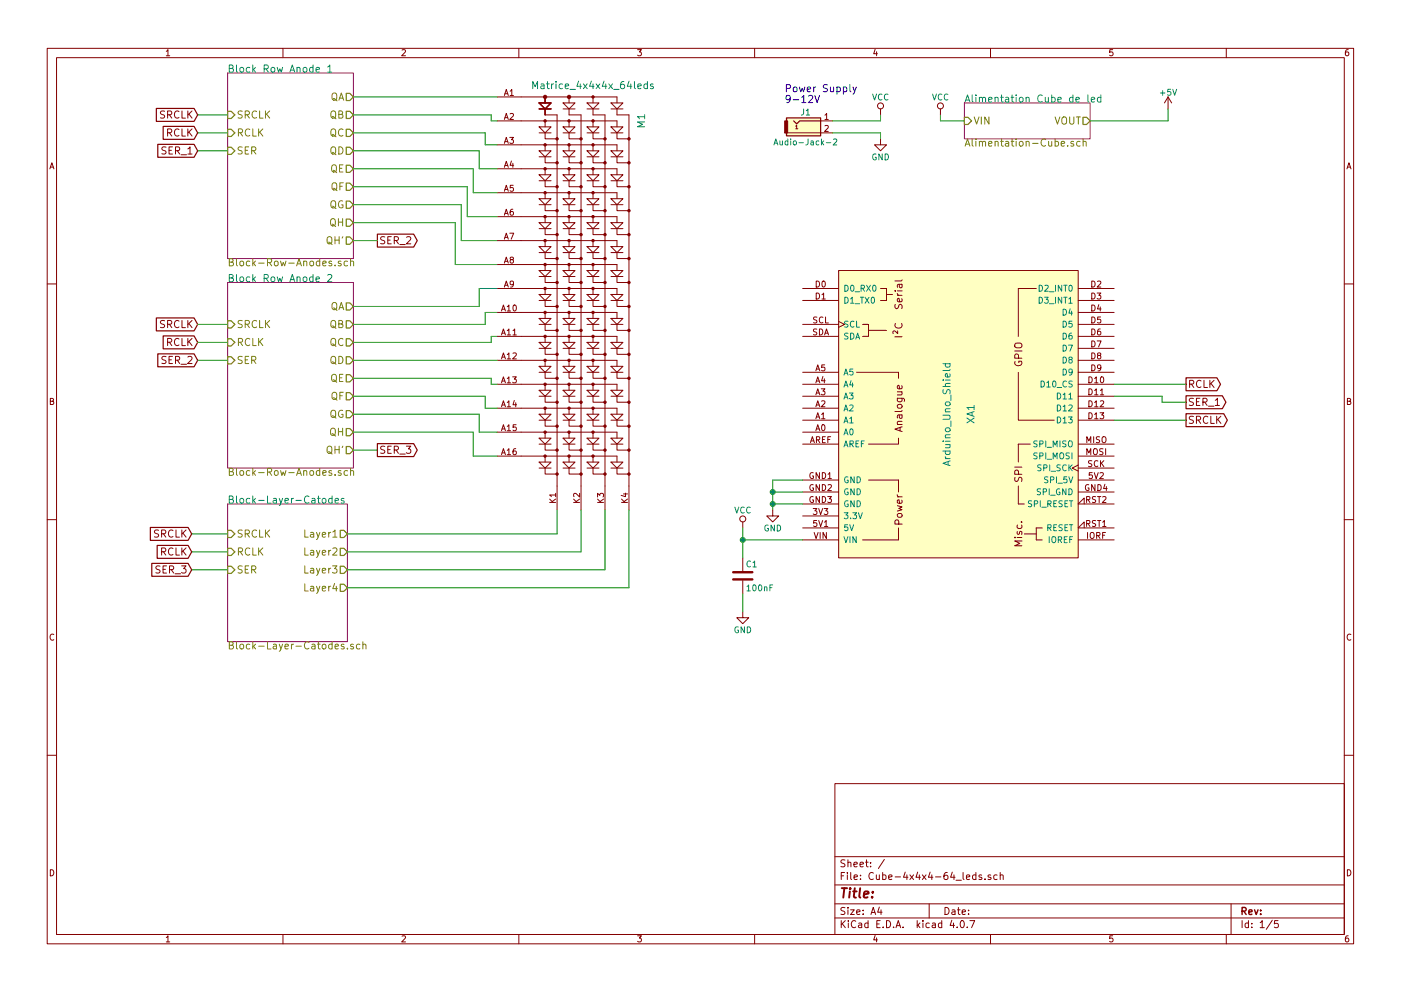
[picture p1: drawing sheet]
<svg xmlns="http://www.w3.org/2000/svg" width="297mm" height="210mm" viewBox="0 0 297 210" stroke-linecap="round" stroke-linejoin="round" font-family="sans-serif">
<g fill="none" stroke="#840000" stroke-width=".21">
<path d="M10 10.3h277v189.9h-277zM12 12.2h273v186.1h-273zM35.3 10.9l.3-.4v1.3M35.3 11.8h.7M60 10.3v1.9M85.2 10.6l.5-.1 .3 .4-.8 .9h.8M107.1 19.9h.5M108.2 19.3l.3-.3v1.3M110 10.3v1.9M135.2 10.5h.8l-.4 .5 .3 .1 .1 .2-.1 .4-.2 .1-.5-.1M160 10.3v1.9M185.5 10.5l-.3 .9h.8"/>
<path d="M185.9 11v.8M210 10.3v1.9M235.9 10.5h-.6v.6h.6l.1 .5-.3 .2-.4-.1M260 10.3v1.9M285.9 10.5l-.4 .1-.2 .2-.1 .8 .3 .2 .4-.1 .1-.4-.1-.2-.4-.1-.3 .3M10.6 35.8l.4-1.3 .4 1.3M10.7 35.5h.6M34.9 23.6l-.6-.1-.3 .3 .2 .4 .6 .3v.4l-.2 .2-.6-.1M35.2 31.2h-.6l-.3 .3 .2 .3 .6 .3v.4l-.2 .2-.6-.1M35.5 24.4l.8-.1 .1-.3-.1-.3-.2-.2h-.6v1.6M35.5 28.2l.8-.1 .1-.2-.1-.4-.2-.1h-.6v1.5M35.8 31.9h.5"/>
<path d="M35.9 24.4l.5 .7M35.9 28.2l.5 .7M36.6 31.2h-.8v1.5h.8M37.2 32l.7-.1 .2-.2-.1-.4-.2-.1h-.6v1.5M37.6 32l.5 .7M37.9 23.7a.72 .72 0 0 0-1 .5 .72 .72 0 0 0 .7 .9l.3-.2M37.9 27.5a.72 .72 0 0 0-1 .5 .72 .72 0 0 0 .7 .9l.3-.2M38.4 32.8h1.1M38.6 23.5v1.6h.7M38.6 27.4v1.5h.7M39.8 31.6l.5-.4v1.5M39.8 23.5v1.6"/>
<path d="M39.8 27.4v1.5M39.8 32.7h.9M40.1 24.2l.6 .9M40.1 28l.6 .9M40.7 23.5l-.9 .9M40.7 27.4l-.9 .8M105.4 25.6h25.4v1.3M105.4 35.8h25.4v1.3M105.4 30.7h25.4v1.3M105.4 20.6h25.4v1.2M106.9 20.3l.4-1.3 .5 1.3M106.9 25.3l.4-1.2 .5 1.2"/>
<path d="M106.9 30.4l.4-1.2 .5 1.2M106.9 35.5l.4-1.3 .5 1.3M107.1 25h.5M107.1 30h.5M107.1 35.1h.5M108.1 29.2h.8l-.5 .4 .4 .1v.6l-.2 .1-.5-.1M108.2 24.2l.4-.1 .3 .3-.8 .9h.8M108.2 20.3h.7M108.4 34.2l-.2 .9h.7M108.7 34.6v.9M108.8 39.3h-.6v.6h.6v.6l-.2 .1-.4-.1M114.3 37.1h2.5l-1.2 1.2z"/>
<path d="M114.3 32h2.5l-1.2 1.3zM114.3 26.9h2.5l-1.2 1.3zM114.3 21.8h2.5l-1.2 1.3zM114.3 28.2h2.5M114.3 38.3h2.5M114.3 33.3h2.5M114.3 23.1h2.5M115.6 38.3v1.3h2.5M115.6 33.3v1.2h2.5M115.6 28.2v1.3h2.5M115.6 20.6v1.2M115.6 23.1v1.3h2.5v83.8"/>
<path d="M115.6 25.6v1.3M115.6 30.7v1.3M115.6 35.8v1.3M119.4 37.1h2.5l-1.3 1.2zM119.4 32h2.5l-1.3 1.3zM119.4 26.9h2.5l-1.3 1.3zM119.4 21.8h2.5l-1.3 1.3zM119.4 28.2h2.5M119.4 38.3h2.5M119.4 33.3h2.5M119.4 23.1h2.5M120.6 38.3v1.3h2.6"/>
<path d="M120.6 33.3v1.2h2.6M120.6 28.2v1.3h2.6M120.6 23.1v1.3h2.6v83.8M120.6 20.6v1.2M120.6 25.6v1.3M120.6 30.7v1.3M120.6 35.8v1.3M124.5 37.1h2.5l-1.3 1.2zM124.5 32h2.5l-1.3 1.3zM124.5 26.9h2.5l-1.3 1.3zM124.5 21.8h2.5l-1.3 1.3zM124.5 28.2h2.5"/>
<path d="M124.5 38.3h2.5M124.5 33.3h2.5M124.5 23.1h2.5M125.7 38.3v1.3h2.6M125.7 33.3v1.2h2.6M125.7 28.2v1.3h2.6M125.7 23.1v1.3h2.6v83.8M125.7 20.6v1.2M125.7 25.6v1.3M125.7 30.7v1.3M125.7 35.8v1.3M129.5 37.1h2.6l-1.3 1.2z"/>
<path d="M129.5 32h2.6l-1.3 1.3zM129.5 26.9h2.6l-1.3 1.3zM129.5 21.8h2.6l-1.3 1.3zM129.5 28.2h2.6M129.5 38.3h2.6M129.5 33.3h2.6M129.5 23.1h2.6M130.8 38.3v1.3h2.5M130.8 33.3v1.2h2.5M130.8 28.2v1.3h2.5M130.8 23.1v1.3h2.5v83.8M166.4 28.2h10.1"/>
<path d="M168.7 26.8l.2-.2v.7M168.7 27.3h.4M174 25.6h2.5M174.9 24.4l.4-.3v1.2M174.9 26.7l.5-.1 .2 .4-.8 .9h.8M174.9 25.3h.7M186.7 29.5v1.2h1.3l-1.3 1.3-1.3-1.3h1.3M186.7 23.1v1.3M199.4 23.1v1.3M247.6 20.6l-.7 1.2M247.6 20.6v2.5M247.6 20.6l.8 1.2"/>
<path d="M285.6 35.8l.4-1.3 .4 1.3M285.7 35.5h.6M81.6 50.3l-.6-.1-.2 .2v.4l.6 .3 .2 .4-.3 .2h-.6M82.2 50.9h.5M83 50.2h-.8v1.5h.8M83.6 51l.7-.1 .2-.2-.1-.3-.2-.2h-.6v1.5M84 51l.5 .7M84.8 51.9h1.1M86.2 50.4l.6-.2 .3 .4-.9 1.1h.9M105.4 56.1h25.4v1.3M105.4 51h25.4v1.3M105.4 46h25.4v1.2"/>
<path d="M105.4 40.9h25.4v1.3M106.9 40.6l.4-1.3 .5 1.3M106.9 45.7l.4-1.3 .5 1.3M106.9 50.7l.4-1.2 .5 1.2M106.9 55.8l.4-1.2 .5 1.2M107.1 40.2h.5M107.1 45.3h.5M107.1 50.4h.5M107.1 55.4h.5M108.1 49.5h.8l-.5 1.2M108.4 55.1l-.2-.2v-.2h.6v.3l-.5 .1-.1 .2v.4l.2 .1h.2l.3-.2-.1-.4-.2-.1M108.7 44.4h-.3l-.2 .3v.7l.2 .3 .4-.2-.1-.6h-.3l-.2 .2"/>
<path d="M114.3 57.4h2.5l-1.2 1.3zM114.3 52.3h2.5l-1.2 1.3zM114.3 47.2h2.5l-1.2 1.3zM114.3 42.2h2.5l-1.2 1.2zM114.3 58.7h2.5M114.3 53.6h2.5M114.3 48.5h2.5M114.3 43.4h2.5M115.6 58.7v1.2h2.5M115.6 53.6v1.3h2.5M115.6 48.5v1.3h2.5M115.6 43.4v1.3h2.5"/>
<path d="M115.6 40.9v1.3M115.6 46v1.2M115.6 51v1.3M115.6 56.1v1.3M119.4 57.4h2.5l-1.3 1.3zM119.4 52.3h2.5l-1.3 1.3zM119.4 47.2h2.5l-1.3 1.3zM119.4 42.2h2.5l-1.3 1.2zM119.4 58.7h2.5M119.4 53.6h2.5M119.4 48.5h2.5M119.4 43.4h2.5"/>
<path d="M120.6 58.7v1.2h2.6M120.6 53.6v1.3h2.6M120.6 48.5v1.3h2.6M120.6 43.4v1.3h2.6M120.6 40.9v1.3M120.6 46v1.2M120.6 51v1.3M120.6 56.1v1.3M124.5 57.4h2.5l-1.3 1.3zM124.5 52.3h2.5l-1.3 1.3zM124.5 47.2h2.5l-1.3 1.3zM124.5 42.2h2.5l-1.3 1.2z"/>
<path d="M124.5 58.7h2.5M124.5 53.6h2.5M124.5 48.5h2.5M124.5 43.4h2.5M125.7 58.7v1.2h2.6M125.7 53.6v1.3h2.6M125.7 48.5v1.3h2.6M125.7 43.4v1.3h2.6M125.7 40.9v1.3M125.7 46v1.2M125.7 51v1.3M125.7 56.1v1.3"/>
<path d="M129.5 57.4h2.6l-1.3 1.3zM129.5 52.3h2.6l-1.3 1.3zM129.5 47.2h2.6l-1.3 1.3zM129.5 42.2h2.6l-1.3 1.2zM129.5 58.7h2.6M129.5 53.6h2.6M129.5 48.5h2.6M129.5 43.4h2.6M130.8 58.7v1.2h2.5M130.8 53.6v1.3h2.5M130.8 48.5v1.3h2.5M130.8 43.4v1.3h2.5"/>
<path d="M173.1 59.6a.64 .64 0 0 1 .7 .7 .64 .64 0 0 1-.7 .6zM174.4 59.7l.1-.1a.67 .67 0 0 1 .5 .7 .67 .67 0 0 1-.5 .6l-.2-.5zM177.8 57.4h50.8v61h-50.8zM191.3 59.4l-.2 .2h-1.4M231.5 59.6a.64 .64 0 0 1 .7 .7 .64 .64 0 0 1-.7 .6zM232.7 59.7l.5-.1 .2 .4-.8 .9h.8M10 60.2h2M34.9 68.1l-.6-.1-.2 .1v.5l.6 .3 .2 .3-.3 .3-.6-.1M35.2 75.7l-.6-.1-.3 .3 .2 .4 .6 .2v.5l-.2 .1h-.6M35.5 68.8l.8-.1 .1-.2-.1-.4-.2-.1h-.6v1.5M35.5 72.6l.8-.1 .1-.2-.1-.3-.2-.2h-.6v1.5M35.8 76.3h.5"/>
<path d="M35.9 68.8l.5 .7M35.9 72.6l.5 .7M36.6 75.6h-.8v1.5h.8M37.2 76.4l.7-.1 .2-.2-.1-.3-.2-.2h-.6v1.5M37.6 76.4l.5 .7M37.9 68.1a.72 .72 0 0 0-1 .5 .72 .72 0 0 0 .7 .9l.3-.1M37.9 72a.72 .72 0 0 0-1 .4 .72 .72 0 0 0 .7 .9l.3-.1M38.4 77.3h1.1M38.6 68v1.5h.7M38.6 71.8v1.5h.7M39.8 75.8l.6-.2 .3 .4-.9 1.1h.9M39.8 68v1.5"/>
<path d="M39.8 71.8v1.5M40.1 68.7l.6 .8M40.1 72.5l.6 .8M40.7 68l-.9 .9M40.7 71.8l-.9 .9M105.4 61.2h25.4v1.3M105.4 66.3h25.4v1.3M105.4 71.4h25.4v1.2M105.4 76.4h25.4v1.3M106.3 66l.4-1.3 .5 1.3M106.3 71.1l.4-1.3 .5 1.3M106.3 76.1l.4-1.2 .5 1.2"/>
<path d="M106.5 70.7h.5M106.5 65.6h.5M106.5 75.8h.5M106.9 60.9l.4-1.3 .5 1.3M107.1 60.5h.5M107.5 65.1l.4-.4v1.3M107.5 70.1l.4-.3v1.3M107.5 75.2l.4-.3v1.2M107.5 66h.8M107.5 71.1h.8M107.5 76.1h.8M108.7 80h.8l-.5 .4 .4 .1v.6l-.2 .1-.5-.1"/>
<path d="M108.8 70.1l.3-.3v1.3M108.8 75l.4-.1 .3 .3-.8 .9h.8M108.8 71.1h.7M108.9 60.2l-.3 .2-.3-.1-.1-.6 .4-.1 .3 .3-.1 .7-.3 .3h-.2M108.9 64.8l.1-.1a.67 .67 0 0 1 .5 .6 .67 .67 0 0 1-.5 .7l-.2-.5zM114.3 77.7h2.5l-1.2 1.3zM114.3 72.6h2.5l-1.2 1.3zM114.3 67.6h2.5l-1.2 1.2zM114.3 62.5h2.5l-1.2 1.2zM114.3 63.7h2.5M114.3 79h2.5M114.3 68.8h2.5"/>
<path d="M114.3 73.9h2.5M115.6 79v1.3h2.5M115.6 73.9v1.3h2.5M115.6 68.8v1.3h2.5M115.6 63.7v1.3h2.5M115.6 61.2v1.3M115.6 66.3v1.3M115.6 71.4v1.2M115.6 76.4v1.3M119.4 77.7h2.5l-1.3 1.3zM119.4 72.6h2.5l-1.3 1.3zM119.4 67.6h2.5l-1.3 1.2z"/>
<path d="M119.4 62.5h2.5l-1.3 1.2zM119.4 63.7h2.5M119.4 79h2.5M119.4 68.8h2.5M119.4 73.9h2.5M120.6 79v1.3h2.6M120.6 73.9v1.3h2.6M120.6 68.8v1.3h2.6M120.6 63.7v1.3h2.6M120.6 61.2v1.3M120.6 66.3v1.3M120.6 71.4v1.2"/>
<path d="M120.6 76.4v1.3M124.5 77.7h2.5l-1.3 1.3zM124.5 72.6h2.5l-1.3 1.3zM124.5 67.6h2.5l-1.3 1.2zM124.5 62.5h2.5l-1.3 1.2zM124.5 63.7h2.5M124.5 79h2.5M124.5 68.8h2.5M124.5 73.9h2.5M125.7 79v1.3h2.6M125.7 73.9v1.3h2.6M125.7 68.8v1.3h2.6"/>
<path d="M125.7 63.7v1.3h2.6M125.7 61.2v1.3M125.7 66.3v1.3M125.7 71.4v1.2M125.7 76.4v1.3M129.5 77.7h2.6l-1.3 1.3zM129.5 72.6h2.6l-1.3 1.3zM129.5 67.6h2.6l-1.3 1.2zM129.5 62.5h2.6l-1.3 1.2zM129.5 63.7h2.6M129.5 79h2.6M129.5 68.8h2.6"/>
<path d="M129.5 73.9h2.6M130.8 79v1.3h2.5M130.8 73.9v1.3h2.5M130.8 68.8v1.3h2.5M130.8 63.7v1.3h2.5M170.2 61.2h7.6M170.2 63.7h7.6M170.2 79h7.6M170.2 68.8h7.6M170.2 71.4h7.6M173 78.7l.4-1.3 .4 1.3M173.1 62.2a.64 .64 0 0 1 .7 .6 .64 .64 0 0 1-.7 .6z"/>
<path d="M173.1 78.3h.6M173.2 69.8h-.6l-.1 .5a.54 .54 0 0 1 .6 .6l-.2 .2-.4-.1M173.2 67.3h-.6l-.1 .4a.54 .54 0 0 1 .7 .7l-.2 .1-.5-.1M173.7 69.8a.64 .64 0 0 1 .8 .6 .64 .64 0 0 1-.8 .7zM174.3 62.5l.3-.3v1.2M174.3 63.4h.7M174.5 79.9l-.3 .9h.8M174.5 67.4a.56 .56 0 0 0-.8 .5 .56 .56 0 0 0 .8 .5M174.8 71.1l.4-1.3 .5 1.3M174.9 77.4h-.7v.6h.7v.6l-.2 .1-.5-.1M175 70.7h.5M175 67.3v1.2h.6"/>
<path d="M177.8 68.2l1.3 .6-1.3 .7M181.6 79h8.9v1.3M182.9 68.8h1.2v2.6h-1.2M184.1 70.1h3.9M186.7 61.2h1.3v2.5h-1.3M188 62.5h1.2M189.7 61.7h.2M189.7 71.4h1.6M189.8 64.6l-.1 .6 .2 .2h.4l.3-.7 .4-.1 .3 .3-.1 .6M189.9 68.7a.72 .72 0 0 0 .5 1 .72 .72 0 0 0 .9-.7l-.2-.3M190.2 62.2l.4 .5M190.2 62.7h1.1"/>
<path d="M190.2 61.7h1.1M190.3 70.2v.6l-.6-.6-.4 .2 .1 .4M190.6 60.3l.2 .7a.3 .3 0 0 0 .5-.2l-.1-.5M191.2 63.4l.1 .4-.2 .2h-.8v-.6l.3-.1 .2 .7M191.3 60.3l-1 .1v.6M215.1 74.5h1.6M215.2 76.7a.71 .71 0 0 0 .7 .9 .71 .71 0 0 0 .7-.9l-.6-.1v.3M215.2 73a.99 .99 0 0 1 1.5 .1 .53 .53 0 0 1-.5 .7h-.6a.52 .52 0 0 1-.4-.8zM215.9 79v10.1h7.6M216 76l-.1-.7-.3-.2-.3 .1-.2 .2v.6h1.6M219.7 61.2h-3.8v10.2M228.6 61.2h7.6"/>
<path d="M228.6 63.7h7.6M228.6 66.3h7.6M228.6 79h7.6M228.6 68.8h7.6M228.6 71.4h7.6M228.6 73.9h7.6M228.6 76.4h7.6M230.9 80a.64 .64 0 0 1 .7 .6 .64 .64 0 0 1-.7 .6zM231.5 62.2a.64 .64 0 0 1 .7 .6 .64 .64 0 0 1-.7 .6zM231.5 64.7a.64 .64 0 0 1 .7 .6 .64 .64 0 0 1-.7 .7zM231.5 67.3a.64 .64 0 0 1 .7 .6 .64 .64 0 0 1-.7 .6zM231.5 69.8a.64 .64 0 0 1 .7 .6 .64 .64 0 0 1-.7 .7z"/>
<path d="M231.5 72.3a.64 .64 0 0 1 .7 .7 .64 .64 0 0 1-.7 .6zM231.5 74.9a.64 .64 0 0 1 .7 .6 .64 .64 0 0 1-.7 .6zM231.5 77.4a.64 .64 0 0 1 .7 .6 .64 .64 0 0 1-.7 .7zM232.6 62.2h.8l-.4 .5 .3 .1v.5l-.1 .1-.6-.1M232.6 72.3h.9l-.6 1.3M232.9 75.4l-.2-.2v-.2h.6v.3l-.5 .2-.1 .2v.3l.2 .1h.3l.2-.2-.1-.4-.1-.1M233 64.6l-.3 1h.8M233.3 69.8h-.4l-.2 .3v.7l.2 .3 .4-.2v-.6h-.4l-.2 .2M233.3 65.1v.9M233.3 67.3h-.6v.5h.6v.6l-.1 .1-.5-.1M233.4 77.9l-.2 .3-.4-.1-.1-.6 .5-.1 .2 .2-.1 .8-.3 .3h-.2M285 60.2h2"/>
<path d="M10.7 85.1h.5l.1-.5-.6-.1v1.3h.5l.2-.4-.3-.3M81.6 94.7h-.6l-.3 .3 .1 .3 .7 .3v.4l-.2 .2-.6-.1M82.2 95.4h.5M83 94.7h-.8v1.5h.8M83.6 95.5l.7-.1 .2-.2-.1-.4-.2-.1h-.6v1.5M84 95.5l.5 .7M84.8 96.3h1.1M86.2 94.7h.9l-.5 .5 .5 .3-.1 .5-.2 .2-.6-.2M105.4 91.7h25.4v1.3M105.4 86.6h25.4v1.3M105.4 81.5h25.4v1.3M105.4 96.8h25.4v1.2"/>
<path d="M106.3 81.2l.4-1.2 .5 1.2M106.3 86.3l.4-1.3 .5 1.3M106.3 91.4l.4-1.3 .5 1.3M106.3 96.5l.4-1.3 .5 1.3M106.5 91h.5M106.5 85.9h.5M106.5 80.8h.5M106.5 96.1h.5M107.5 80.3l.4-.3v1.2M107.5 85.4l.4-.4v1.3M107.5 90.5l.4-.4v1.3M107.5 95.5l.4-.3v1.3"/>
<path d="M107.5 81.2h.8M107.5 86.3h.8M107.5 91.4h.8M107.5 96.5h.8M109 85l-.2 .9h.7M109.3 95.2h-.3l-.2 .3v.7l.2 .3 .4-.2-.1-.6h-.3l-.2 .2M109.3 85.4v.9M109.4 90.1h-.6v.6h.6v.6l-.2 .1-.4-.1M114.3 98h2.5l-1.2 1.3zM114.3 93h2.5l-1.2 1.2zM114.3 87.9h2.5l-1.2 1.2zM114.3 82.8h2.5l-1.2 1.3z"/>
<path d="M114.3 89.1h2.5M114.3 84.1h2.5M114.3 99.3h2.5M114.3 94.2h2.5M115.6 99.3v1.3h2.5M115.6 94.2v1.3h2.5M115.6 89.1v1.3h2.5M115.6 84.1v1.2h2.5M115.6 81.5v1.3M115.6 86.6v1.3M115.6 91.7v1.3M115.6 96.8v1.2"/>
<path d="M119.4 98h2.5l-1.3 1.3zM119.4 93h2.5l-1.3 1.2zM119.4 87.9h2.5l-1.3 1.2zM119.4 82.8h2.5l-1.3 1.3zM119.4 89.1h2.5M119.4 84.1h2.5M119.4 99.3h2.5M119.4 94.2h2.5M120.6 99.3v1.3h2.6M120.6 94.2v1.3h2.6M120.6 89.1v1.3h2.6M120.6 84.1v1.2h2.6"/>
<path d="M120.6 81.5v1.3M120.6 86.6v1.3M120.6 91.7v1.3M120.6 96.8v1.2M124.5 98h2.5l-1.3 1.3zM124.5 93h2.5l-1.3 1.2zM124.5 87.9h2.5l-1.3 1.2zM124.5 82.8h2.5l-1.3 1.3zM124.5 89.1h2.5M124.5 84.1h2.5M124.5 99.3h2.5M124.5 94.2h2.5"/>
<path d="M125.7 99.3v1.3h2.6M125.7 94.2v1.3h2.6M125.7 89.1v1.3h2.6M125.7 84.1v1.2h2.6M125.7 81.5v1.3M125.7 86.6v1.3M125.7 91.7v1.3M125.7 96.8v1.2M129.5 98h2.6l-1.3 1.3zM129.5 93h2.6l-1.3 1.2zM129.5 87.9h2.6l-1.3 1.2zM129.5 82.8h2.6l-1.3 1.3z"/>
<path d="M129.5 89.1h2.6M129.5 84.1h2.6M129.5 99.3h2.6M129.5 94.2h2.6M130.8 99.3v1.3h2.5M130.8 94.2v1.3h2.5M130.8 89.1v1.3h2.5M130.8 84.1v1.2h2.5M170.2 91.7h7.6M170.2 89.1h7.6M170.2 86.6h7.6M170.2 84.1h7.6"/>
<path d="M170.2 81.5h7.6M170.2 94.2h7.6M171.8 93.9l.4-1.2 .5 1.2M172 93.5h.5M173 91.4l.4-1.3 .4 1.3M173 88.8l.4-1.2 .4 1.2M173 86.3l.4-1.3 .4 1.3M173 83.8l.4-1.3 .4 1.3M173 81.2l.4-1.2 .4 1.2M173.1 93.3l.6-.1 .1-.4-.7-.1v1.2M173.1 91h.6M173.1 88.5h.6"/>
<path d="M173.1 85.9h.6M173.1 83.4h.6M173.1 80.8h.6M173.4 93.3l.4 .6M174.1 82.5h.8l-.4 .5 .4 .1v.5l-.2 .2-.6-.2M174.2 87.9l.3-.3v1.2M174.2 85.1l.5-.1 .2 .4-.8 .9h.8M174.2 88.8h.7M174.3 90.2l.2-.1a.67 .67 0 0 1 .4 .6 .67 .67 0 0 1-.4 .7l-.3-.5zM174.4 93.2h.4M174.8 80.4v.8M175 92.7h-.6v1.2h.6"/>
<path d="M175.5 93.2h.4M176.1 92.7h-.6v1.2M190.2 84.5h1.3l.3 .3-.1 .4M190.2 90.1h1.1M190.2 83.1h1.1M190.3 85.9l.7-.1 .3 .5-.3 .3h-.4l-.4-.3zM190.3 84.5l-.1 .4 .4 .3 .6-.1v-.6M190.5 93v1.2h-6.4M190.6 88l.2 .7a.3 .3 0 0 0 .5-.2l-.1-.5M190.8 90.7v.7M191.1 83.1l.2 .3-.1 .3-1 .1M191.2 81.8l.1 .5-.2 .2-.8-.1v-.6h.3l.2 .7"/>
<path d="M191.3 90.5l-1.6 .6 1.6 .5M191.3 89.4h-.8a.37 .37 0 0 0-.3 .3 .37 .37 0 0 0 .2 .4M191.3 88l-1 .1v.6M191.3 87.1l-.2 .2h-1.4M215.1 99.1h1.6M215.9 94.2v3.8zM215.9 94.2h2.5zM228.6 98.7l-1.3 .6 1.3 .6M228.6 89.1h7.6M228.6 86.6h7.6M228.6 84.1h7.6M228.6 81.5h7.6"/>
<path d="M228.6 99.3h7.6M228.6 94.2h7.6M228.6 96.8h7.6M230.4 96.5v-1.3l.5 .9 .4-.9v1.3M230.4 93.9v-1.2l.5 .8 .4-.8v1.2M230.9 82.5a.64 .64 0 0 1 .7 .6 .64 .64 0 0 1-.7 .7zM230.9 85a.64 .64 0 0 1 .7 .7 .64 .64 0 0 1-.7 .6zM230.9 87.6a.64 .64 0 0 1 .7 .6 .64 .64 0 0 1-.7 .6zM231.5 97.8h-.6l-.1 .4a.54 .54 0 0 1 .6 .7l-.1 .1-.5-.1M231.9 95.4l.2-.2h.4l.2 .8a.42 .42 0 0 1-.3 .4 .42 .42 0 0 1-.4 0l-.2-.4zM231.9 92.7v1.2M232.1 80.3l.3-.3v1.2"/>
<path d="M232.1 82.8l.3-.3v1.3M232.1 85.4l.3-.4v1.3M232.1 87.9l.3-.3v1.2M232.1 88.8h.7M232.1 81.2h.7M232.1 83.8h.7M232.1 86.3h.7M232.8 97.8a.56 .56 0 0 0-.8 .6 .56 .56 0 0 0 .8 .5M233.1 92.7h-.6v.4a.54 .54 0 0 1 .6 .7l-.2 .1-.5-.1M233.2 87.6h.8l-.4 .5 .4 .1v.5l-.2 .1-.6-.1M233.3 82.8l.4-.3v1.3M233.3 85.1l.5-.1 .2 .4-.8 .9h.8"/>
<path d="M233.3 83.8h.7M233.3 97.7v1.3M233.4 80.1l.2-.1a.67 .67 0 0 1 .4 .6 .67 .67 0 0 1-.4 .6l-.3-.5zM233.5 98.3l.5 .7M233.7 92.8l.2-.1h.4l.2 .8a.42 .42 0 0 1-.2 .4 .42 .42 0 0 1-.5-.1l-.1-.3zM233.9 95.2h-.7v.5a.54 .54 0 0 1 .6 .6l-.2 .2-.5-.1M234 97.7l-.7 .7M234.4 95.2v1.3M252.2 81.5l.8-.1 .1-.2-.1-.4-.2-.1h-.6v1.5M252.6 81.5l.5 .7M253 88.4l-.5-.1-.3 .2v.4l.7 .3 .1 .4-.3 .2h-.6M253 84.6l-.5-.1-.3 .2v.4l.7 .3 .1 .3-.3 .3-.6-.1"/>
<path d="M253.7 89.1l.7-.1 .2-.2-.1-.3-.2-.2h-.6v1.5M253.7 85.2h.5M254.1 89.1l.5 .7M254.4 84.5h-.7v1.5h.7M254.6 80.8a.72 .72 0 0 0-1 .5 .72 .72 0 0 0 .7 .9l.3-.1M255 85.3l.8-.1 .1-.2v-.3l-.3-.2h-.6v1.5M255.3 80.7v1.5h.7M255.4 85.3l.5 .7M256.1 88.5a.72 .72 0 0 0-1 .5 .72 .72 0 0 0 .7 .8l.3-.1M256.2 86.2h1.2M256.5 80.7v1.5M256.7 88.3v1.5h.8"/>
<path d="M256.7 81.4l.7 .8M257.4 80.7l-.9 .9M257.7 84.9l.4-.4v1.5M257.7 86h.8M258 88.3v1.5M258.2 89l.7 .8M258.9 88.3l-.9 .9M285.7 85.1h.5l.1-.5-.6-.1v1.3h.5l.2-.4-.3-.3M10 110.3h2M33.6 112.5l-.6-.1-.3 .3 .2 .4 .7 .3v.4l-.3 .2-.6-.1M34.3 113.3l.7-.1 .2-.3-.1-.3-.3-.2h-.5v1.6M34.3 117.1l.7-.1 .2-.2-.1-.4-.3-.1h-.5v1.5"/>
<path d="M34.6 113.3l.6 .7M34.6 117.1l.6 .7M36.7 112.6a.72 .72 0 0 0-1 .5 .72 .72 0 0 0 .7 .9l.3-.2M36.7 116.4a.72 .72 0 0 0-1 .5 .72 .72 0 0 0 .7 .9l.3-.2M37.3 112.4v1.6h.7M37.3 116.3v1.5h.7M38.6 112.4v1.6M38.6 116.3v1.5M38.8 113.1l.6 .9M38.8 116.9l.6 .9M39.4 112.4l-.8 .9M39.4 116.3l-.8 .8"/>
<path d="M116.5 106.6h1.3M116.5 105.9l.7 .7M117.8 105h-1.3l.4 .4M117.8 105.9l-.7 .5M117.8 104.7v.7M121.6 106.6h1.3M121.6 105.9l.7 .7M122.9 104.7v.8l-.9-.8-.4 .2 .1 .5M122.9 105.9l-.8 .5M126.7 105.5v-.8l.5 .4 .1-.4h.5l.2 .2-.2 .6M126.7 106.6h1.3M126.7 105.9l.7 .7"/>
<path d="M128 105.9l-.8 .5M131.8 106.6h1.2M131.8 105.9l.7 .7M132.2 104.8h.8M132.6 104.6v.8l-.9-.3M133 105.9l-.7 .5M157.5 110.7v1.3M157.5 118.4v2.8M163.8 108.2v1.3h1.3l-1.3 1.2-1.2-1.2h1.2M170.2 112h7.6M170.2 101.8h7.6M170.2 109.5h7.6"/>
<path d="M170.2 114.5h7.6M170.2 104.4h7.6M170.2 106.9h7.6M172.4 107.9h.8l-.4 .5 .4 .1v.5l-.2 .2-.6-.2M172.4 100.3a.59 .59 0 0 0-.7 .6 .59 .59 0 0 0 .7 .6l.1-.5h-.3M172.4 102.9a.59 .59 0 0 0-.7 .5 .59 .59 0 0 0 .7 .6l.1-.5h-.3M172.4 105.4a.59 .59 0 0 0-.7 .6 .59 .59 0 0 0 .7 .5l.1-.4h-.3M172.6 113l.4 1.2 .5-1.2M173.2 110.4h-.7v.6h.7v.6l-.2 .1-.5-.1M173.6 110.4l.4 1.3 .4-1.3M173.6 107.9l.4 1.3 .4-1.3M173.7 100.3v1.2l-.7-1.2v1.2"/>
<path d="M173.7 102.8v1.3l-.7-1.3v1.3M173.7 105.4v1.2l-.7-1.2v1.2M173.9 113v1.2M174.3 100.3a.64 .64 0 0 1 .8 .6 .64 .64 0 0 1-.8 .6zM174.3 102.8a.64 .64 0 0 1 .8 .6 .64 .64 0 0 1-.8 .7zM174.3 105.4a.64 .64 0 0 1 .8 .6 .64 .64 0 0 1-.8 .6zM174.7 107.9h.8l-.4 .5 .4 .1v.5l-.2 .2-.6-.2M174.8 110.8l.4-.4v1.3M174.8 111.7h.7M175.2 113v1.2l-.7-1.2v1.2M175.5 105.4h.8l-.5 .4 .4 .1v.6l-.2 .1-.5-.1M175.6 100.6l.3-.3v1.2"/>
<path d="M175.6 102.9l.4-.1 .3 .4-.8 .9h.8M175.6 101.5h.7M182.9 114.5h7.6zM184.1 101.8h6.4zM190.2 107.3l1.1 .3-.7 .3 .7 .2-1.1 .3M190.2 105l.4 .4M190.2 105.4h1.1M190.3 109.1l.7-.2 .3 .5-.3 .3h-.4l-.4-.3zM190.5 101.8v2.6M190.5 112v2.5M190.6 111.2l-.1-.7-.3-.2-.3 .1-.2 .2v.6h1.6M191.2 106.1l.1 .4-.2 .3-.8-.1v-.6l.3-.1 .2 .8"/>
<path d="M215.1 114h.2M215.2 101.3l-.1 .5 .3 .4 .4-.2 .3-.7h.4l.2 .3-.1 .6M215.6 114h1.1M215.7 112.8l-.1 .4 .3 .2 .2-.1 .1-.5h.4v.6M215.7 111.4l-.1 .4 .4 .3 .6-.1v-.6M215.9 103.1v3.8zM215.9 106.9h1.3zM216 100.6l-.1-.7-.3-.2-.3 .1-.2 .2v.6h1.6M216.5 110.8h.2M216.7 114.8h-1.6l1.1 .5-1.1 .5h1.6M217.2 113.3h2.5zM219.7 112v2.5z"/>
<path d="M219.7 114.5h1.3zM219.7 112h1.3zM228.6 101.8h7.6M228.6 114.5h7.6M228.6 104.4h7.6M229.9 112v-1.3l-1.3 1.3h7.6M229.9 106.9v-1.2l-1.3 1.2h7.6M230.4 111.1l.6-.1v-.5l-.6-.1v1.3M230.4 106l.6-.1v-.4l-.6-.1v1.2M230.6 113v1.2M230.7 111.1l.4 .6M230.7 106l.4 .6"/>
<path d="M230.8 102.9a.59 .59 0 0 0-.7 .5 .59 .59 0 0 0 .7 .6l.1-.5h-.2M231.2 113.2l.2-.2h.4l.2 .8a.42 .42 0 0 1-.2 .4 .42 .42 0 0 1-.5 0l-.2-.4zM231.6 100.3h-.6l-.1 .6h.7v.5l-.2 .1-.5-.1M232 100.3l.4 1.2 .4-1.2M232.2 102.8v1.3l-.8-1.3v1.3M232.3 110.5h-.6l-.1 .4a.54 .54 0 0 1 .7 .7l-.2 .1-.5-.1M232.3 105.4h-.6l-.1 .4a.54 .54 0 0 1 .7 .7l-.2 .1-.5-.1M232.5 113.6h.6l.1-.5-.7-.1v1.2M232.7 110.4h.7M232.7 105.4h.7M232.8 102.8a.64 .64 0 0 1 .7 .6 .64 .64 0 0 1-.7 .7zM232.8 113.6l.4 .6"/>
<path d="M233 105.4v1.2M233 110.4v1.3M233.2 100.4l.5-.1 .2 .3-.8 .9h.8M233.8 110.8l.3-.4v1.3M233.8 105.5l.5-.1 .2 .3-.8 .9h.8M233.8 111.7h.7M233.8 113.6h.4M234.3 102.7l-.3 1h.7M234.4 113h-.6v1.2M234.6 103.2v.9M285 110.3h2M11.4 134.6a.58 .58 0 0 0-.8 .6 .58 .58 0 0 0 .8 .5"/>
<path d="M33.9 120.1h-.5l-.4 .3 .2 .3 .7 .3v.4l-.3 .2-.6-.1M34.6 120.8h.5M35.3 120.1h-.7v1.5h.7M35.9 120.9l.8-.1 .1-.2v-.4l-.3-.1h-.6v1.5M36.3 120.9l.5 .7M37.1 121.7h1.2M38.5 120.1h.9l-.5 .5 .5 .3v.5l-.3 .2-.6-.2M157.5 129.8v1.3h1.2l-1.2 1.2-1.3-1.2h1.3M157.5 123.2v2.8M286.4 134.6a.58 .58 0 0 0-.8 .6 .58 .58 0 0 0 .8 .5M10 160.2h2M177 166.3h108v32h-108z"/>
<path d="M285 160.2h2M10.7 184.5a.65 .65 0 0 1 .7 .7 .65 .65 0 0 1-.7 .6zM35.3 198.9l.3-.4v1.3M35.3 199.8h.7M60 198.3v1.9M85.2 198.6l.5-.1 .3 .4-.8 .9h.8M110 198.3v1.9M135.2 198.5h.8l-.4 .5 .3 .1 .1 .2-.1 .4-.2 .1-.5-.1M160 198.3v1.9M177 194.8h108M177 191.8h108M177 187.8h108"/>
<path d="M177 181.8h108M178.4 195.3v1.5M178.4 185.8h.5M178.6 196l.6 .8M179.1 185.1h-.7v1.5M179.1 192.6l-.5-.1-.3 .3 .1 .3 .7 .4v.4l-.2 .1-.6-.1M179.1 182.5l-.5-.1-.3 .3 .1 .3 .7 .4v.4l-.2 .1-.6-.1M179.2 195.3l-.8 .9M179.7 185.1v.2M179.7 185.6v1M179.8 192.5v.2M179.8 183.1l.2-.2 .4 .1v.9"/>
<path d="M179.8 182.4v1.5M179.8 193v1M179.9 195.3v.2M179.9 195.8v1M180.3 193h.8l-.8 1h.8M180.4 185.1v1.3l.2 .2M181.1 183.4l.7-.1-.1-.3-.4-.1-.2 .2v.7h.6M181.1 186.1l.7-.1-.1-.3-.4-.1-.2 .2 .1 .7h.5M181.4 195.5a.71 .71 0 0 0-1 .5 .71 .71 0 0 0 .8 .8l.2-.1M181.6 193.5l.7-.1v-.3l-.4-.1-.3 .2 .1 .7h.6M182.1 195.9h.6v.9M182.3 183.4l.8-.1-.1-.3-.4-.1-.3 .2 .1 .7h.6"/>
<path d="M182.4 186.5v.1M182.4 185.7v.1M182.7 196.2l-.7 .3 .2 .3 .5-.1M183 193.9v.1M183 193.1v.1M183.5 182.9h.6M183.7 182.4v1.3l.4 .2M184 195.9l-.4-.1-.3 .3 .1 .6 .2 .1 .4-.1M184 195.3v1.5M184.6 183.8v.1M184.6 183v.1M184.7 194l.4-1.5 .5 1.5"/>
<path d="M184.8 193.6h.7M185.2 185.3a.71 .71 0 0 0-1 .5 .71 .71 0 0 0 .7 .8l.3-.1M185.5 198.5l-.3 .9h.8M185.8 185.6l.1 .9 .3 .1 .2-.1M185.9 199v.8M185.9 196h.5M186.4 192.5l-.3 1h.9M186.4 185.6v1M186.6 195.3h-.7v1.5h.7M186.8 193v1M187.1 185.7l.5-.1 .3 .3-.2 .6h-.6M187.1 185.1v1.5"/>
<path d="M187.2 196.7v.1M187.5 182.3l-1.3 2M188 195.3a.76 .76 0 0 1 .8 .8 .76 .76 0 0 1-.8 .7zM188.4 186.1l.7-.1v-.3l-.5-.1-.2 .2 .1 .7h.6M189.5 196.7v.1M189.8 186h1.1M190 196.8l.4-1.5 .6 1.5M190.1 196.4h.7M191.5 196.7v.1M191.9 185l-.3 1.1h.9M192.3 185.6v1M192.9 185.6l.8 1"/>
<path d="M193.7 185.6l-.8 1M194.5 195.3v1.5M194.6 185l-.4 1.1h.9M194.6 196.3l.4 .5M194.9 185.6v1M195 195.8l-.5 .6M195.6 185.6l.7 1M195.7 195.3v.2M195.7 195.8v1M196.3 185.6l-.7 1M197 191.8v3M197 195.9l-.4-.1-.3 .3 .1 .6 .2 .1 .4-.1"/>
<path d="M197.2 185l-.4 1.1h1M197.6 185.6v1M197.7 195.9h.6v.9M198.3 196.2l-.7 .3 .2 .3 .5-.1M198.3 186h1.2M199.7 195.9l-.5-.1-.2 .3v.6l.2 .1 .5-.1M199.7 195.3v1.5M200.4 192.5a.76 .76 0 0 1 .8 .8 .76 .76 0 0 1-.8 .7zM200.8 185.1l-.4 .1a1.11 1.11 0 0 0-.1 1.3l.4 .1 .2-.1 .1-.5-.3-.3h-.4l-.2 .3M201.8 195.2l-.4 1.1h1M201.9 193.1h.5l.1 .9M201.9 185l-.4 1.1h1"/>
<path d="M202.2 195.8v1M202.3 185.6v1M202.5 193.4l-.7 .3 .2 .3 .5-.1M202.7 186.8h1.1M202.9 196.7v.1M203 193h.6M203.2 192.5v1.3l.4 .2M203.8 195.4l.1-.1a.8 .8 0 0 1 .6 .8 .8 .8 0 0 1-.6 .7 .97 .97 0 0 1-.1-1.4zM204 193.5l.7-.1-.1-.3-.4-.1-.2 .2 .1 .7h.5M204.2 185.1v1.3l.2 .2M204.9 186.1l.7-.1v-.3l-.5-.1-.2 .2 .1 .7h.6M205.1 196.7v.1"/>
<path d="M205.4 193.9v.1M205.4 193.1v.1M205.6 195.3h1.1l-.7 1.5M206.9 185.7l-.4-.1-.3 .3 .1 .6 .2 .1 .4-.1M206.9 185.1v1.5M208.1 185.7l-.3-.1-.3 .2 .1 .2 .5 .2v.3h-.6M208.8 186.5v.1M210 198.3v1.9M210.1 185.7l-.4-.1-.2 .2v.2l.6 .2v.3h-.6M211.4 185.7l-.4-.1-.3 .3 .1 .6 .2 .1 .4-.1M212.1 185.7l.2-.1 .3 .1 .1 .9M212.1 185.1v1.5"/>
<path d="M235.9 198.5h-.6v.7l.6-.1 .1 .5-.3 .2-.4-.1M260 198.3v1.9M261 191.8v6.5M263.3 195.3v1.5M264.7 195.9l-.4-.1-.3 .3 .1 .6 .2 .1 .4-.1M264.7 195.3v1.5M265.4 196.7v.1M265.4 195.9v.1M267.2 195.8l.4-.5v1.5M267.2 196.8h.8M269.7 195.2l-1.2 2M271 195.3h-.7l-.1 .7h.7l.1 .2v.5l-.2 .1-.6-.1"/>
<path d="M285.7 184.5a.65 .65 0 0 1 .7 .7 .65 .65 0 0 1-.7 .6zM285.9 198.5l-.4 .1-.2 .3-.1 .7 .3 .2 .4-.1 .1-.4-.1-.2-.4-.1-.3 .3"/>
<circle cx="186.7" cy="22.5" r=".63"/>
<circle cx="199.4" cy="22.5" r=".63"/>
<circle cx="157.5" cy="110.1" r=".63"/>
</g>
<path d="M263.3 193.3l.8-.1 .1-.2-.1-.3-.2-.2h-.6v1.5M263.7 193.3l.5 .7M264.8 193.5l.7-.1-.1-.3-.4-.1-.2 .2v.7h.6M266 193l.3 1 .4-1M267.3 193.9v.1M267.3 193.1v.1" fill="none" stroke="#840000" stroke-width=".3"/>
<path d="M178.5 188.4h1.1M179 188.4l-.2 2M180.2 189.1l-.2 1.3M180.3 188.4l-.1 .2 .2-.1-.1-.1-.1 .2M180.9 189.1h.7M181.2 188.4l-.2 1.8 .1 .1 .4 .1M182.4 188.4l-.2 1.8 .2 .2M183.2 189.8l.9-.2v-.4l-.6-.1-.3 .3v.9h.7M184.9 190.3v.1M185.1 189.2l-.1 .2-.1-.1 .2-.1-.1 .2" fill="none" stroke="#840000" stroke-width=".41"/>
<path d="M48.3 15.5h26.6v39.4h-26.6zM204.5 21.8h26.6v7.7h-26.6zM48.3 59.9h26.6v39.4h-26.6zM48.3 106.9h25.4v29.2h-25.4z" fill="none" stroke="#840084" stroke-width=".21"/>
<g fill="none" stroke="#008484" stroke-width=".21">
<path d="M48.6 14.5l.7-.1 .1-.2v-.3l-.8-.1v1.5h.6l.3-.3v-.2l-.4-.3M50.1 13.8v1.3l.3 .2M50.9 14.4l.3-.1 .4 .1 .1 .6-.2 .2-.3 .1-.3-.1zM53 14.4l-.5-.1-.3 .3 .2 .6h.6M53.6 13.8v1.5M53.7 14.7l.5 .6M54.2 14.3l-.6 .6M56 14.6l.7-.1 .2-.2-.1-.4-.2-.1h-.6v1.5M56.4 14.6l.5 .7M57.5 14.4l.3-.1 .4 .1 .1 .6-.2 .2-.3 .1-.3-.1zM58.8 14.3l.3 1 .2-.7 .3 .7 .3-1M61.5 15.3l.5-1.5 .5 1.5"/>
<path d="M61.6 14.9h.7M63 14.4a.36 .36 0 0 1 .6 .1v.8M63 14.3v1M64.3 14.4l.3-.1 .4 .1 .1 .6-.2 .2-.3 .1-.3-.1zM66.4 14.4l-.5-.1-.3 .3 .2 .6h.6M66.4 13.8v1.5M67 14.8l.7-.1v-.3l-.5-.1-.2 .2 .1 .7h.6M69.5 14.2l.4-.4v1.5M69.5 15.3h.9M113 18.8v-1.5l.5 1.1 .5-1.1v1.5M114.7 17.9h.6l.1 .9M115.4 18.2l-.7 .1a.3 .3 0 0 0 .2 .5l.5-.1"/>
<path d="M115.9 17.8h.6M116.1 17.3v1.3l.4 .2M116.9 17.8v1M117.4 17.8l-.5 .3M117.9 17.3v.1M117.9 17.8v1M119.3 17.9l-.5-.1-.3 .3 .2 .6h.6M119.8 18.3l.8-.1-.1-.3-.4-.1-.3 .2 .1 .7h.6M120.9 19h1.1M122.7 17.2l-.4 1.1h1M123 17.8v1M123.7 17.8l.8 1"/>
<path d="M124.5 17.8l-.8 1M125.4 17.2l-.4 1.1h1M125.7 17.8v1M126.4 17.8l.8 1M127.2 17.8l-.8 1M128.1 17.2l-.4 1.1h1M128.4 17.8v1M129.1 17.8l.8 1M129.9 17.8l-.8 1M130.1 19h1.2M132.3 17.3l-.4 .1a.99 .99 0 0 0 0 1.4l.5-.1v-.5l-.3-.3h-.2l-.4 .3M133.4 17.2l-.4 1.1h1"/>
<path d="M133.7 17.8v1M134.5 17.3v1.3l.2 .2M135.2 18.3l.8-.1-.1-.3-.4-.1-.3 .2 .1 .7h.6M137.3 17.9l-.5-.1-.3 .3 .2 .6h.6M137.3 17.3v1.5M138.5 17.9l-.4-.1-.2 .2 .1 .2 .5 .2v.3h-.6M185 20l.4 1.2 .5-1.2M197.7 20l.4 1.2 .5-1.2M246 19.7h1M246.5 19.2v1M248.2 18.9h-.6l-.1 .6h.7v.6l-.2 .1-.5-.1M248.6 18.9l.4 1.3 .5-1.3"/>
<path d="M136.7 25.9h-1.5l1 .5-1 .5h1.5M136.7 24.8h-1.5l.4 .4M136.7 24.3v.9M164.1 30.8l.4-1.3 .4 1.3M164.2 30.4h.6M165.4 29.9v.8l.3 .1 .2-.2M165.9 29.9v.9M167 30l-.3-.1-.3 .2 .1 .6h.5M167 29.5v1.3M167.6 29.5v.1M167.6 29.9v.9M168.2 30l.4-.1 .3 .2v.4l-.3 .3-.4-.2z"/>
<path d="M169.4 30.3h1M170.4 23.1l-.1 1.1-.4 .2M170.9 23.5l.4-.4v1.3M170.9 24.4h.8M171.3 29.5v1.1l-.5 .2M171.9 30h.5l.1 .8M172.5 30.2l-.6 .2 .2 .4 .4-.1M173.6 30l-.3-.1-.3 .2 .1 .6h.5M174.2 29.5v1.3M174.3 30.3l.4 .5M174.7 29.9l-.5 .5M175.2 30.3h.9"/>
<path d="M176.7 29.6l.5-.1 .2 .3-.8 1h.8M185.7 32.7a.59 .59 0 0 0-.7 .6 .59 .59 0 0 0 .7 .6l.1-.5h-.3M187 20.1a.56 .56 0 0 0-.8 .5 .56 .56 0 0 0 .8 .5M187 32.7v1.2l-.7-1.2v1.2M187.7 32.7a.64 .64 0 0 1 .7 .6 .64 .64 0 0 1-.7 .6zM188.3 20.1a.56 .56 0 0 0-.8 .5 .56 .56 0 0 0 .8 .5M199.7 20.1a.56 .56 0 0 0-.8 .5 .56 .56 0 0 0 .8 .5M201 20.1a.56 .56 0 0 0-.8 .5 .56 .56 0 0 0 .8 .5M204.6 21.7l.5-1.6 .5 1.6M204.7 21.2h.8M206.1 20.1v1.4l.2 .2M206.9 20.1v.2"/>
<path d="M206.9 20.6v1.1M207.6 20.8l.1-.1a.36 .36 0 0 1 .6 .2v.8M207.6 20.6v1.1M208.3 20.9a.35 .35 0 0 1 .3-.3 .35 .35 0 0 1 .4 .3v.8M209.6 21.2l.7-.2v-.3l-.5-.1-.2 .3 .1 .7h.6M211 20.8v-.1a.36 .36 0 0 1 .6 .2v.8M211 20.6v1.1M212.1 20.6h.6M212.3 20.1v1.4l.4 .2M213.2 20.7h.6l.1 1M213.9 21l-.7 .2a.3 .3 0 0 0 .2 .5l.5-.1M214.4 20.6h.6"/>
<path d="M214.6 20.1v1.4l.4 .2M215.4 20.1v.2M215.4 20.6v1.1M216.2 20.8l.2-.2 .4 .2 .1 .6-.1 .2-.4 .1-.2-.2zM217.6 20.8v-.1a.36 .36 0 0 1 .6 .2v.8M217.6 20.6v1.1M221 20.3a.72 .72 0 0 0-1 .5 .72 .72 0 0 0 .7 .9l.3-.2M221.6 20.6l.1 1 .3 .1 .3-.2M222.3 20.6v1.1M223 20.7l.4-.1 .3 .3-.1 .7h-.6M223 20.1v1.6M224.3 21.2l.7-.2-.1-.3-.4-.1-.2 .3 .1 .7h.5"/>
<path d="M227.5 20.7l-.4-.1-.4 .3 .2 .7h.6M227.5 20.1v1.6M228.1 21.2l.8-.2-.1-.3-.5-.1-.2 .3 .1 .7h.6M230.7 20.1v1.4l.2 .2M231.4 21.2l.7-.2-.1-.3-.4-.1-.2 .3v.7h.6M233.4 20.7l-.4-.1-.3 .3 .1 .7h.6M233.4 20.1v1.6M48.6 59l.7-.1 .1-.2v-.3l-.8-.2v1.6h.6l.2-.2 .1-.3-.4-.3M50.1 58.2v1.4l.3 .2M50.9 58.9l.3-.2 .4 .2 .1 .6-.2 .2-.3 .1-.3-.2zM53 58.8l-.5-.1-.3 .3 .2 .7h.6M53.6 58.2v1.6"/>
<path d="M53.7 59.2l.5 .6M54.2 58.7l-.6 .6M56 59h.7l.2-.3-.1-.3-.2-.2h-.6v1.6M56.4 59l.5 .8M57.5 58.9l.3-.2 .4 .2 .1 .6-.2 .2-.3 .1-.3-.2zM58.8 58.7l.3 1.1 .2-.8 .3 .8 .3-1.1M61.5 59.8l.5-1.6 .5 1.6M61.6 59.3h.7M63 58.9v-.1a.36 .36 0 0 1 .6 .2v.8M63 58.7v1.1M64.3 58.9l.3-.2 .4 .2 .1 .6-.2 .2-.3 .1-.3-.2zM66.4 58.8l-.5-.1-.3 .3 .2 .7h.6"/>
<path d="M66.4 58.2v1.6M67 59.3l.7-.2v-.3l-.5-.1-.2 .3 .1 .7h.6M69.5 58.4l.6-.2 .3 .5-1 1.1h1M178.9 79.6l.4-1.3 .5 1.3M179.1 79.2h.6M179.1 60.5a.64 .64 0 0 1 .7 .7 .64 .64 0 0 1-.7 .6zM179.1 63.1a.64 .64 0 0 1 .7 .6 .64 .64 0 0 1-.7 .6zM179.8 70.7h-.6l-.1 .5a.54 .54 0 0 1 .6 .6l-.1 .2-.5-.1M179.8 68.2h-.6l-.1 .4a.54 .54 0 0 1 .6 .7l-.1 .1-.5-.1M180.3 63.4l.4-.3v1.2M180.3 70.7a.64 .64 0 0 1 .8 .6 .64 .64 0 0 1-.8 .7zM180.3 64.3h.8"/>
<path d="M180.4 60.6l.2-.1a.67 .67 0 0 1 .5 .7 .67 .67 0 0 1-.5 .6l-.3-.5zM180.8 78.3h-.6v.6h.6v.5l-.2 .2-.4-.2M181.1 68.2a.56 .56 0 0 0-.8 .6 .56 .56 0 0 0 .8 .5M181.3 61.9h1M181.3 64.4h1M181.4 72l.4-1.3 .5 1.3M181.6 71.6h.5M181.6 68.1v1.3h.6M182.4 63.1h.7M182.6 61.2l.6-.1v-.5l-.6-.1v1.3M182.8 63.1v1.2M182.9 61.2l.4 .6"/>
<path d="M183.4 63.1l.9 1.2M183.7 60.5l.9 1.3M184.3 63.1l-.9 1.2M184.6 60.5l-.9 1.3M184.8 63.2l.2-.1a.67 .67 0 0 1 .4 .6 .67 .67 0 0 1-.4 .6l-.3-.5zM185.1 60.6l.2-.1a.67 .67 0 0 1 .4 .7 .67 .67 0 0 1-.4 .6l-.3-.5zM199.9 77.2h1.5M200.5 77.2l-.1 .4 .3 .3 .7-.2v-.5M201.4 79.3v.5l-.2 .2-.7-.1v-.6l.3-.1 .1 .8M201.4 78.4l-.2 .2h-1.3M220.3 60.5a.64 .64 0 0 1 .7 .7 .64 .64 0 0 1-.7 .6zM220.3 63.1a.64 .64 0 0 1 .7 .6 .64 .64 0 0 1-.7 .6z"/>
<path d="M221.5 63.1h.7l-.4 .4 .4 .1v.6l-.2 .1-.5-.1M221.5 60.6l.5-.1 .2 .4-.7 .9h.7M222.5 61.9h1M222.5 64.4h1M223.8 60.5v1.3M223.8 63.1v1.2M225.1 60.5v1.3l-.7-1.3v1.3M225.1 63.1v1.2l-.7-1.2v1.2M225.4 65.6a.64 .64 0 0 1 .7 .6 .64 .64 0 0 1-.7 .7zM225.4 68.1a.64 .64 0 0 1 .7 .7 .64 .64 0 0 1-.7 .6zM225.4 70.7a.64 .64 0 0 1 .7 .6 .64 .64 0 0 1-.7 .7zM225.4 73.2a.64 .64 0 0 1 .7 .7 .64 .64 0 0 1-.7 .6z"/>
<path d="M225.4 75.8a.64 .64 0 0 1 .7 .6 .64 .64 0 0 1-.7 .6zM225.4 78.3a.64 .64 0 0 1 .7 .6 .64 .64 0 0 1-.7 .7zM225.5 63.1h.7M225.5 60.5h.7M225.9 60.5v1.3M225.9 63.1v1.2M226.5 73.2h.9l-.6 1.3M226.6 63.4l.4-.3v1.2M226.6 64.3h.7M226.7 60.6l.2-.1a.67 .67 0 0 1 .4 .7 .67 .67 0 0 1-.4 .6l-.3-.5zM226.8 76.3l-.2-.2 .1-.2h.6v.3l-.6 .1-.1 .2 .1 .4 .1 .1h.3l.2-.2v-.4l-.2-.1M226.9 65.5l-.3 .9h.8"/>
<path d="M227.2 70.7h-.4l-.1 .3-.1 .7 .2 .3 .5-.2-.1-.6h-.4l-.2 .2M227.2 66v.9M227.3 68.1h-.6l-.1 .6h.7v.6l-.2 .1-.5-.1M227.3 78.8l-.2 .3-.4-.1v-.6l.4-.1 .2 .2v.8l-.3 .3h-.3M178.9 92.3l.4-1.3 .5 1.3M178.9 89.7l.4-1.2 .5 1.2M178.9 87.2l.4-1.3 .5 1.3M178.9 84.7l.4-1.3 .5 1.3M178.9 82.1l.4-1.3 .5 1.3M178.9 94.8l.4-1.3 .5 1.3M179.1 91.9h.6M179.1 89.4h.6"/>
<path d="M179.1 86.8h.6M179.1 84.3h.6M179.1 81.7h.6M179.1 94.4h.6M180.1 83.4h.8l-.5 .5 .4 .1v.5l-.2 .2-.5-.2M180.2 88.8l.3-.3v1.2M180.2 86l.4-.1 .3 .4-.8 .9h.8M180.2 89.7h.7M180.2 94.2l.6-.1 .1-.5-.7-.1v1.3M180.3 91.1l.1-.1a.67 .67 0 0 1 .5 .6 .67 .67 0 0 1-.5 .7l-.2-.5zM180.4 80.8l-.2 .9h.7M180.5 94.2l.4 .6"/>
<path d="M180.7 81.2v.9M181.5 94.1h.4M182.1 93.5h-.6v1.3h.6M182.6 94.1h.5M183.2 93.5h-.6v1.3M199.9 93.6h.2M199.9 88.1h1.3l.2 .3v.3l-.2 .3h-1.3M199.9 80.6h.2M199.9 95.7h1.5M199.9 82h1.5M200 82.6l-.1 .6 .2 .3h.4l.3-.7 .4-.2 .2 .4v.5M200.4 96.9l.3 .4"/>
<path d="M200.4 97.3h1M200.4 94.3h1M200.4 93.6h1M200.4 92.9h1M200.4 87.4h1M200.4 80.6h1M200.5 95.7l-.1 .4 .3 .3 .7-.1v-.6M200.5 90.9l.7-.1 .2 .5-.2 .3h-.5l-.3-.3zM200.5 85.4l.7-.1 .2 .5-.2 .3h-.5l-.3-.3zM201 97.9v.8M201.3 94.3l.1 .3v.3l-1 .1M201.4 97.8l-1.5 .5 1.5 .5"/>
<path d="M201.4 92.2h-.7a.37 .37 0 0 0-.3 .3 .37 .37 0 0 0 .2 .4M201.4 86.7h-.7a.37 .37 0 0 0-.3 .3 .37 .37 0 0 0 .2 .4M201.4 81.4h-.7a.37 .37 0 0 0-.3 .3 .37 .37 0 0 0 .2 .3M201.6 83.8v1.2M201.6 89.3v1.2M205 88.7l1.5 1M206.1 87.5v.7M206.5 87.3l-1.5 .5 1.5 .5M206.5 86.5h-1.5l.4 .4M206.5 88.7l-1.5 1M206.5 86v.9M219.9 96.1h-.6l-.1 .5a.54 .54 0 0 1 .6 .6l-.1 .2-.5-.1"/>
<path d="M219.9 93.6h-.6l-.1 .4a.54 .54 0 0 1 .6 .7l-.1 .1-.5-.1M220.4 96.7h.7v-.5l-.7-.1v1.3M220.4 94.2l.7-.1v-.5l-.7-.1v1.3M220.7 80.8a.64 .64 0 0 1 .7 .7 .64 .64 0 0 1-.7 .6zM220.7 98.7h-.6v.4a.54 .54 0 0 1 .6 .7l-.2 .1-.5-.1M221.3 99.3l.6-.1v-.5l-.6-.1v1.3M221.7 93.5v1.3M221.7 96.1v1.3M221.9 81.2l.4-.4v1.3M221.9 82.1h.8M222 97.5h1M222 94.9h1"/>
<path d="M222.6 98.6v1.3M222.9 100h.9M223.3 80.9l.1-.1a.67 .67 0 0 1 .5 .7 .67 .67 0 0 1-.5 .6l-.2-.5zM223.3 97.4v-1.3l.4 .9 .4-.9v1.3M223.3 94.8v-1.3l.4 .9 .4-.9v1.3M224.1 82.2h1M224.2 83.4a.64 .64 0 0 1 .7 .6 .64 .64 0 0 1-.7 .7zM224.2 85.9a.64 .64 0 0 1 .7 .7 .64 .64 0 0 1-.7 .6zM224.2 88.5a.64 .64 0 0 1 .7 .6 .64 .64 0 0 1-.7 .6zM224.7 96.3l.3-.2h.3l.2 .8a.42 .42 0 0 1-.2 .4 .42 .42 0 0 1-.4 0l-.2-.4zM224.7 93.5v1.3M224.8 98.7h-.6l-.1 .4a.54 .54 0 0 1 .6 .7l-.1 .1-.5-.1"/>
<path d="M225.4 83.7l.4-.3v1.3M225.4 86.3l.4-.4v1.3M225.4 88.8l.4-.3v1.2M225.4 89.7h.7M225.4 84.7h.7M225.4 87.2h.7M226 93.6h-.6l-.1 .4a.54 .54 0 0 1 .7 .7l-.2 .1-.5-.1M226.1 98.7a.56 .56 0 0 0-.8 .5 .56 .56 0 0 0 .8 .6M226.1 80.9a.56 .56 0 0 0-.8 .6 .56 .56 0 0 0 .8 .5M226.5 88.5h.8l-.4 .4 .4 .1v.6l-.2 .1-.6-.1M226.6 93.7l.2-.2 .4 .1 .2 .8a.42 .42 0 0 1-.3 .4 .42 .42 0 0 1-.4-.1l-.2-.3zM226.6 83.7l.4-.3v1.3"/>
<path d="M226.6 86l.5-.1 .2 .4-.8 .9h.8M226.6 84.7h.7M226.6 98.6v1.3M226.7 96.1h-.6v.5a.54 .54 0 0 1 .6 .6l-.2 .2-.5-.1M226.8 99.2l.5 .7M227.3 96.1v1.3M227.3 80.9h-.6v.4a.54 .54 0 0 1 .6 .7l-.2 .1-.5-.1M227.3 98.6l-.7 .7M48.6 106l.7-.1 .1-.2v-.3l-.8-.2v1.6h.6l.3-.3v-.3l-.4-.2M50.1 105.2v1.3l.3 .3M50.9 105.9l.3-.2 .4 .2 .1 .6-.2 .2-.3 .1-.3-.2zM53 105.8l-.5-.1-.3 .3 .2 .7h.6"/>
<path d="M53.6 105.2v1.6M53.7 106.2l.5 .6M54.2 105.7l-.6 .6M54.8 106.2h1.2M56.7 105.2v1.6h.8M58 105.8h.5l.1 1M58.6 106.1l-.6 .1a.3 .3 0 0 0 .1 .6l.5-.1M59.2 105.7l.4 1.1M59.9 105.7l-.5 1.4-.2 .2M60.4 106.2l.8-.1-.1-.3-.4-.1-.3 .3 .1 .7h.6M61.8 105.7v1.1M62.2 105.7l-.4 .3"/>
<path d="M62.7 106.2h1.2M65.5 105.4a.72 .72 0 0 0-1 .5 .72 .72 0 0 0 .7 .9l.3-.2M66.1 105.8h.6l.1 1M66.8 106.1l-.7 .1a.32 .32 0 0 0 .2 .6l.5-.1M67.3 105.7h.6M67.5 105.2v1.3l.4 .3M68.4 105.9l.2-.2 .4 .2 .1 .6-.1 .2-.4 .1-.2-.2zM70.4 105.8l-.4-.1-.3 .3 .1 .7h.6M70.4 105.2v1.6M71 106.2l.8-.1-.1-.3-.4-.1-.3 .3 .1 .7h.6M72.9 105.8l-.3-.1-.3 .3 .1 .2 .5 .1v.4h-.6M155.8 107.6l.4 1.3 .4-1.3"/>
<path d="M157.8 107.7a.56 .56 0 0 0-.8 .5 .56 .56 0 0 0 .8 .5M159.1 107.7a.56 .56 0 0 0-.8 .5 .56 .56 0 0 0 .8 .5M159.1 119.1a.56 .56 0 0 0-.7 .5 .56 .56 0 0 0 .7 .6M159.6 119.4l.4-.4v1.3M162.9 111.4a.59 .59 0 0 0-.8 .6 .59 .59 0 0 0 .8 .6v-.5h-.2M164.2 111.4v1.3l-.7-1.3v1.3M164.8 111.4a.64 .64 0 0 1 .7 .6 .64 .64 0 0 1-.7 .7zM178.9 113.9l.4 1.2 .5-1.2M179 108.8h.8l-.5 .5 .4 .1v.5l-.1 .2-.6-.2M179.7 111.3h-.6v.6h.6v.6l-.1 .1-.5-.1M179.8 101.2a.59 .59 0 0 0-.7 .6 .59 .59 0 0 0 .7 .6v-.5h-.2M179.8 103.8a.59 .59 0 0 0-.7 .5 .59 .59 0 0 0 .7 .6v-.5h-.2"/>
<path d="M179.8 106.3a.59 .59 0 0 0-.7 .6 .59 .59 0 0 0 .7 .5v-.4h-.2M180.2 111.3l.4 1.3 .4-1.3M180.2 113.9v1.2M180.3 109.9v.2M180.8 108.8h.8l-.4 .5 .4 .1v.5l-.2 .2-.6-.2M181.1 101.2v1.2l-.7-1.2v1.2M181.1 103.7v1.3l-.7-1.3v1.3M181.1 106.2v1.3l-.7-1.3v1.3M181.5 113.9v1.2l-.7-1.2v1.2M181.7 101.2a.64 .64 0 0 1 .7 .6 .64 .64 0 0 1-.7 .6zM181.7 103.7a.64 .64 0 0 1 .7 .6 .64 .64 0 0 1-.7 .7zM181.7 106.2a.64 .64 0 0 1 .7 .7 .64 .64 0 0 1-.7 .6z"/>
<path d="M182 108.8l.4 1.3 .4-1.3M218.7 106.3h-.6v.4a.54 .54 0 0 1 .6 .7l-.2 .1-.5-.1M219.3 106.9l.6-.1 .1-.5-.7-.1v1.3M220.6 106.2v1.3M220.6 103.8h-.6v.4a.54 .54 0 0 1 .6 .6l-.2 .2-.5-.1M220.9 107.6h.9M221.2 104.4l.6-.1v-.5l-.6-.1v1.3M222.1 112l.7-.1v-.5l-.7-.1v1.3M222.1 106.9l.7-.1v-.5l-.7-.1v1.3M222.2 101.2h-.6l-.1 .4a.54 .54 0 0 1 .6 .7l-.2 .1h-.4M222.5 112l.4 .6M222.5 106.9l.4 .6"/>
<path d="M222.5 103.7v1.3M222.5 113.9v1.2M222.7 101.8l.6-.1 .1-.4-.7-.1v1.2M222.8 105.1h.9M223.1 114l.2-.1h.4l.2 .8a.42 .42 0 0 1-.3 .4 .42 .42 0 0 1-.4 0l-.2-.4zM223.4 111.9h.5M223.4 106.8h.5M224 101.2v1.2M224 111.3h-.6v1.3h.6M224 106.2h-.6v1.3h.6M224.3 102.5h1M224.4 114.5l.6-.1v-.4l-.6-.1v1.2"/>
<path d="M224.7 103.8a.59 .59 0 0 0-.7 .5 .59 .59 0 0 0 .7 .6v-.5h-.2M224.7 114.5l.4 .6M225.2 111.4h-.6v.4a.54 .54 0 0 1 .6 .7l-.2 .1-.5-.1M225.2 106.3h-.6v.4a.54 .54 0 0 1 .6 .7l-.2 .1-.5-.1M225.7 114.4h.4M225.8 111.9h.4M225.8 106.8h.4M226 103.7v1.3l-.7-1.3v1.3M226.2 101.2h-.6l-.1 .5h.7v.6l-.2 .1-.5-.1M226.3 113.9h-.6v1.2h.6M226.4 111.3h-.6v1.3h.6M226.4 106.2h-.6v1.3h.6"/>
<path d="M226.6 101.2l.4 1.2 .5-1.2M226.6 103.7a.64 .64 0 0 1 .7 .6 .64 .64 0 0 1-.7 .7zM226.7 111.3h.8M226.7 106.2h.8M226.8 114.4h.4M227.1 106.2v1.3M227.1 111.3v1.3M227.4 113.9h-.6v1.2M156.5 133a.59 .59 0 0 0-.7 .6 .59 .59 0 0 0 .7 .6l.1-.5h-.3M157.8 133v1.3l-.7-1.3v1.3M158.4 124.5l.3-.4v1.3M158.4 125.4h.7"/>
<path d="M158.4 133a.64 .64 0 0 1 .8 .6 .64 .64 0 0 1-.8 .7zM159.6 120.3h.8M159.7 124.2l.2-.1a.67 .67 0 0 1 .4 .6 .67 .67 0 0 1-.4 .7l-.3-.5zM160.9 124.2l.2-.1a.67 .67 0 0 1 .4 .6 .67 .67 0 0 1-.4 .7l-.3-.5zM162.1 124.6l.2-.1 .3 .1v.8M162.1 124.5v.9M163.2 124.7h.5M163.8 124.1h-.6v1.3"/>
</g>
<g fill="none" stroke="#848400" stroke-width=".21">
<path d="M70.5 20a.5 .5 0 0 1 .5-.3 .5 .5 0 0 1 .4 .5l-.1 .9-.3 .2a.53 .53 0 0 1-.6-.6zM50.5 28.2l.8-.1 .1-.2v-.4l-.3-.1h-.6v1.5M50.9 28.2l.5 .7M51.4 23.6l-.6-.1-.3 .3 .1 .4 .7 .3v.4l-.2 .2-.6-.1M51.4 31.2h-.6l-.3 .3 .1 .3 .7 .3v.4l-.2 .2-.6-.1M52 24.4l.7-.1 .2-.3-.1-.3-.2-.2h-.6v1.6M52 31.9h.5M52.4 24.4l.5 .7M52.7 31.2h-.7v1.5h.7M53 27.5a.72 .72 0 0 0-1.1 .5 .72 .72 0 0 0 .8 .9l.3-.2M53.4 32l.7-.1 .2-.2-.1-.4-.3-.1h-.5v1.5M53.6 27.4v1.5h.7"/>
<path d="M53.7 32l.6 .7M54.4 23.7a.72 .72 0 0 0-1 .5 .72 .72 0 0 0 .7 .9l.3-.2M54.8 27.4v1.5M55 23.5v1.6h.8M55.1 28l.6 .9M55.7 27.4l-.9 .8M56.3 23.5v1.6M56.5 24.2l.7 .9M57.2 23.5l-.9 .9M70.2 27.6a.5 .5 0 0 1 .6-.3 .5 .5 0 0 1 .4 .6l-.1 .8-.3 .2a.53 .53 0 0 1-.6-.5zM70.2 31.4a.5 .5 0 0 1 .6-.2 .5 .5 0 0 1 .4 .5l-.1 .8-.3 .2a.53 .53 0 0 1-.6-.5zM70.4 23.6a.5 .5 0 0 1 .5 0 .5 .5 0 0 1 .3 .4l-.1 .9-.3 .2a.53 .53 0 0 1-.6-.5v-.6z"/>
<path d="M70.5 24.7l.7 .5M70.5 28.5l.7 .5M70.5 32.3l.7 .5M70.5 39a.5 .5 0 0 1 .5-.2 .5 .5 0 0 1 .4 .5l-.1 .8-.3 .2a.53 .53 0 0 1-.6-.5zM70.5 35a.5 .5 0 0 1 .6 0 .5 .5 0 0 1 .2 .5v.8l-.3 .2a.53 .53 0 0 1-.7-.5v-.5zM70.6 36.1l.8 .5M70.7 20.9l.8 .5M70.7 39.9l.8 .6M71.8 24.3l.7-.1 .1-.2v-.3l-.8-.2v1.6h.6l.2-.2 .1-.3-.4-.3M71.8 31.2a.77 .77 0 0 1 .9 .7 .77 .77 0 0 1-.9 .8zM71.9 21.3l.5-1.6 .5 1.6M72 20.8h.7"/>
<path d="M72 35.7h.5M72.1 39.5h.5M72.7 27.5a.72 .72 0 0 0-1 .5 .72 .72 0 0 0 .7 .9l.3-.2M72.7 35h-.7v1.5h.7M72.8 38.8h-.7v1.5M204.6 31l.5-1.5 .5 1.5M204.7 30.6h.8M206.1 29.5v1.3l.2 .2M206.6 24.8l.5 1.5 .5-1.5M206.9 29.5v.1M206.9 30v1M207.6 30.1h.1a.36 .36 0 0 1 .6 .1v.8"/>
<path d="M207.6 30v1M208.1 24.8v1.5M208.3 30.2a.35 .35 0 0 1 .3-.2 .35 .35 0 0 1 .4 .2v.8M209.6 30.5l.7-.2v-.2l-.5-.1-.2 .2 .1 .7h.6M209.7 24.8v1.5l-.9-1.5v1.5M211 30.1a.36 .36 0 0 1 .6 .1v.8M211 30v1M212.1 30h.6M212.3 29.5v1.3l.4 .2M213.2 30.1h.6l.1 .9M213.9 30.3l-.7 .2a.3 .3 0 0 0 .2 .5l.5-.1M214.4 30h.6"/>
<path d="M214.6 29.5v1.3l.4 .2M215.4 29.5v.1M215.4 30v1M216.2 30.1l.2-.1 .4 .1 .1 .6-.1 .2-.4 .1-.2-.1zM217.6 30.1a.36 .36 0 0 1 .6 .1v.8M217.6 30v1M218.9 30.4h1.2M221.7 29.6a.72 .72 0 0 0-1 .5 .72 .72 0 0 0 .7 .9l.3-.1M222.3 30l.1 .9 .4 .1 .2-.1M223 30v1M223.7 30.1l.4-.1 .3 .3-.1 .6h-.6M223.7 24.8l.5 1.5 .5-1.5"/>
<path d="M223.7 29.5v1.5M225 30.5l.7-.2v-.2l-.5-.1-.2 .2 .1 .7h.6M225.2 25a.5 .5 0 0 1 .6-.2 .5 .5 0 0 1 .3 .5v.8l-.3 .2a.53 .53 0 0 1-.7-.5zM226.4 30.9v.1M226.8 24.8v1.3l.3 .2h.3l.3-.2v-1.3M227.6 30.1l-.3-.1-.3 .2 .1 .2 .5 .2v.3h-.6M228.2 24.8h.9M228.6 24.8v1.5M229 30.1l-.4-.1-.3 .3 .1 .6h.6M229.6 30.1h.1a.36 .36 0 0 1 .6 .1v.8M229.6 29.5v1.5M48.6 55.6l.7-.1 .1-.2v-.3l-.8-.1v1.5h.6l.3-.3v-.2l-.4-.3"/>
<path d="M50.1 54.9v1.3l.3 .2M50.9 55.5l.3-.1 .4 .1 .1 .6-.2 .2-.3 .1-.3-.1zM53 55.5l-.5-.1-.3 .3 .2 .6h.6M53.6 54.9v1.5M53.7 55.8l.5 .6M54.2 55.4l-.6 .6M54.8 55.8h1.2M56.7 55.7l.8-.1 .1-.2-.1-.4-.2-.1h-.6v1.5M57.1 55.7l.5 .7M58.3 55.5l.4-.1 .3 .3v.4l-.3 .3-.5-.3zM59.5 55.4l.3 1 .2-.7 .4 .7 .2-1M61.2 55.8h1.2"/>
<path d="M62.9 56.4l.5-1.5 .5 1.5M63 56h.8M64.4 55.5h.1a.36 .36 0 0 1 .5 .1v.8M64.4 55.4v1M65.8 55.5l.4-.1 .3 .3v.4l-.3 .3-.5-.3zM67.8 55.5l-.4-.1-.3 .3 .1 .6h.6M67.8 54.9v1.5M68.4 55.9l.8-.2-.1-.2-.4-.1-.3 .2 .1 .7h.6M69.4 50.4a.5 .5 0 0 1 .6-.2 .5 .5 0 0 1 .4 .5l-.1 .8-.3 .2a.53 .53 0 0 1-.7-.5zM69.6 51.4l.8 .5M70.2 42.8a.5 .5 0 0 1 .6-.2 .5 .5 0 0 1 .4 .5l-.1 .8-.3 .2a.53 .53 0 0 1-.6-.5zM70.3 55.5l-.3-.1-.3 .2 .1 .2 .5 .2v.3h-.6"/>
<path d="M70.3 46.5a.5 .5 0 0 1 .5-.1 .5 .5 0 0 1 .3 .5l-.1 .8-.3 .2a.53 .53 0 0 1-.6-.5v-.5zM70.4 47.6l.8 .5M70.5 43.8l.7 .5M71 50.2v1.5M71 50.9h.9M71 56.3v.1M71.8 46.4v1.5M71.8 47.1h.8M71.9 50.2v1.5M72.3 55.5l-.4-.1-.2 .2 .1 .2 .5 .2v.3h-.6M72.6 42.7a.71 .71 0 0 0-.9 .7 .71 .71 0 0 0 .9 .6l.1-.5h-.3M72.6 46.4v1.5"/>
<path d="M72.7 50.2l-.2 .3M73.7 55.5l-.4-.1-.4 .3 .2 .6h.6M74.3 55.5h.1a.36 .36 0 0 1 .6 .1v.8M74.3 54.9v1.5M50.5 72.6l.8-.1 .1-.2v-.3l-.3-.2h-.6v1.5M50.9 72.6l.5 .7M51.4 68.1l-.6-.1-.3 .1v.5l.7 .3 .2 .3-.3 .3-.6-.1M51.4 75.7l-.6-.1-.3 .3 .1 .4 .7 .2v.5l-.2 .1h-.6M52 68.8l.7-.1 .2-.2-.1-.4-.2-.1h-.6v1.5M52 76.3h.5M52.4 68.8l.5 .7M52.7 75.6h-.7v1.5h.7"/>
<path d="M53 72a.72 .72 0 0 0-1.1 .4 .72 .72 0 0 0 .8 .9l.3-.1M53.4 76.4l.7-.1 .2-.2-.1-.3-.3-.2h-.5v1.5M53.6 71.8v1.5h.7M53.7 76.4l.6 .7M54.4 68.1a.72 .72 0 0 0-1 .5 .72 .72 0 0 0 .7 .9l.3-.1M54.8 71.8v1.5M55 68v1.5h.8M55.1 72.5l.6 .8M55.7 71.8l-.9 .9M56.3 68v1.5M56.5 68.7l.7 .8M57.2 68l-.9 .9"/>
<path d="M70.2 68.2a.5 .5 0 0 1 .6-.2 .5 .5 0 0 1 .4 .5l-.1 .8-.3 .2a.53 .53 0 0 1-.6-.5zM70.2 72a.5 .5 0 0 1 .6-.2 .5 .5 0 0 1 .4 .5l-.1 .8-.3 .2a.53 .53 0 0 1-.6-.5zM70.2 75.8a.5 .5 0 0 1 .6-.2 .5 .5 0 0 1 .4 .5l-.1 .8-.3 .2a.53 .53 0 0 1-.6-.5zM70.4 79.6a.5 .5 0 0 1 .6-.2 .5 .5 0 0 1 .3 .5v.8l-.3 .2a.53 .53 0 0 1-.7-.5zM70.5 64.4a.5 .5 0 0 1 .5-.2 .5 .5 0 0 1 .4 .5l-.1 .8-.3 .2a.53 .53 0 0 1-.6-.5zM70.5 69.2l.7 .5M70.5 73l.7 .5M70.5 76.8l.7 .5M70.7 65.3l.8 .6M71.8 68.7h.7l.1-.3v-.3l-.8-.1v1.5h.6l.3-.3v-.2l-.4-.3M71.8 75.6a.77 .77 0 0 1 .9 .8 .77 .77 0 0 1-.9 .7zM71.9 65.7l.5-1.5 .5 1.5"/>
<path d="M72 65.3h.7M72.7 72a.72 .72 0 0 0-1 .4 .72 .72 0 0 0 .7 .9l.3-.1M72.7 79.4h-.7v1.5h.7M50.1 99.3v1.4l.3 .2M50.9 100l.3-.2 .4 .2 .1 .6-.2 .2-.3 .1-.3-.2zM53 99.9l-.5-.1-.3 .3 .2 .7h.6M53.6 99.3v1.6M54.2 99.8l-.6 .6M58.2 100l.3-.2 .4 .2 .1 .6-.2 .2-.3 .1-.3-.2zM59.5 99.8l.3 1.1 .2-.8 .4 .8 .2-1.1M64.4 100l.1-.1a.36 .36 0 0 1 .5 .2v.8M64.4 99.8v1.1"/>
<path d="M65.8 99.9l.4-.1 .3 .3v.5l-.3 .3-.5-.3zM67.8 99.9l-.4-.1-.3 .3 .1 .7h.6M67.8 99.3v1.6M69.4 94.9a.5 .5 0 0 1 .6-.2 .5 .5 0 0 1 .4 .5l-.1 .8-.3 .2a.53 .53 0 0 1-.7-.5zM69.6 95.8l.8 .5M70.2 87.3a.5 .5 0 0 1 .6-.3 .5 .5 0 0 1 .4 .5l-.1 .9-.3 .2a.53 .53 0 0 1-.6-.5zM70.3 99.9l-.3-.1-.3 .3 .1 .2 .5 .1v.4h-.6M70.3 90.9a.5 .5 0 0 1 .5 0 .5 .5 0 0 1 .3 .5l-.1 .8-.3 .2a.53 .53 0 0 1-.6-.5v-.5zM70.4 92l.8 .5M70.5 83.5a.5 .5 0 0 1 .5-.3 .5 .5 0 0 1 .4 .5l-.1 .9-.3 .2a.53 .53 0 0 1-.6-.6zM70.5 88.2l.7 .5M70.6 80.6l.8 .5"/>
<path d="M70.7 84.4l.8 .5M71 94.7v1.5M71 95.4h.9M71.8 90.9v1.5M71.8 91.6h.8M71.9 94.7v1.5M72 80.2h.5M72.1 84h.5M72.3 99.9l-.4-.1-.2 .3 .1 .2 .5 .1v.4h-.6M72.6 87.1a.71 .71 0 0 0-.9 .7 .71 .71 0 0 0 .9 .7l.1-.6h-.3M72.6 90.9v1.5M72.7 94.7l-.2 .3"/>
<path d="M72.8 83.2h-.7v1.6M73.7 99.9l-.4-.1-.4 .3 .2 .7h.6M74.3 100l.1-.1a.36 .36 0 0 1 .6 .2v.8M74.3 99.3v1.6M48.6 100.1l.7-.1 .1-.2v-.3l-.8-.2v1.6h.6l.2-.2 .1-.4-.4-.2M50.5 117.1l.8-.1 .1-.2v-.4l-.3-.1h-.6v1.5M50.9 117.1l.5 .7M51.4 112.5l-.6-.1-.3 .3 .1 .4 .7 .3v.4l-.2 .2-.6-.1M52 113.3l.7-.1 .2-.3-.1-.3-.2-.2h-.6v1.6M52.4 113.3l.5 .7M53 116.4a.72 .72 0 0 0-1.1 .5 .72 .72 0 0 0 .8 .9l.3-.2M53.6 116.3v1.5h.7"/>
<path d="M53.7 100.3l.5 .6M54.4 112.6a.72 .72 0 0 0-1 .5 .72 .72 0 0 0 .7 .9l.3-.2M54.8 116.3v1.5M54.8 100.3h1.2M55 112.4v1.6h.8M55.1 116.9l.6 .9M55.7 116.3l-.9 .8M56.3 112.4v1.6M56.5 113.1l.7 .9M56.7 100.1h.8l.1-.3-.1-.3-.2-.2h-.6v1.6M57.1 100.1l.5 .8M57.2 112.4l-.9 .9"/>
<path d="M61.2 100.3h1.2M62.9 100.9l.5-1.6 .5 1.6M63 100.4h.8M64.6 112.4v1.6h.8M64.6 116.3v1.5h.8M65.9 113h.5l.1 1M65.9 116.8h.5l.1 1M66.5 113.3l-.6 .2a.3 .3 0 0 0 .1 .5l.5-.1M66.5 117.1l-.6 .2a.3 .3 0 0 0 .1 .5l.5-.1M67.1 112.9l.4 1.1M67.1 116.8l.4 1M67.8 112.9l-.5 1.4-.2 .2"/>
<path d="M67.8 116.8l-.5 1.3-.2 .2M68.3 113.5l.8-.2-.1-.3-.4-.1-.3 .3 .1 .7h.6M68.3 117.3l.8-.2-.1-.3h-.4l-.3 .2 .1 .7h.6M68.4 100.3l.8-.1-.1-.3-.4-.1-.3 .3 .1 .7h.6M69.7 112.9v1.1M69.7 116.8v1M70.1 112.9l-.4 .4M70.1 116.8l-.4 .3M70.6 112.9l.4-.5v1.6M70.6 116.4l.5-.1 .4 .4-1 1.1h1M70.6 114h.9M71 100.7v.2"/>
<path d="M48.6 136.9l.7-.1 .1-.2v-.3l-.8-.1v1.5h.6l.2-.2 .1-.3-.4-.3M50.1 136.2v1.3l.3 .2M50.9 136.8l.3-.1 .4 .1 .1 .6-.2 .2-.3 .1-.3-.2zM51.4 120.1h-.6l-.3 .3 .1 .3 .7 .3v.4l-.2 .2-.6-.1M52 120.8h.5M52.7 120.1h-.7v1.5h.7M53 136.7h-.5l-.3 .3 .2 .6h.6M53.4 120.9l.7-.1 .2-.2-.1-.4-.3-.1h-.5v1.5M53.6 136.2v1.5M53.7 137.1l.5 .6M53.7 120.9l.6 .7M54.2 136.7l-.6 .6"/>
<path d="M54.8 137.1h1.2M56.7 136.2v1.5h.8M58 136.7h.5l.1 1M58.6 137l-.6 .2a.3 .3 0 0 0 .1 .5l.5-.1M59.2 136.7l.4 1M59.9 136.7l-.5 1.3-.2 .2M60.4 137.2l.8-.2-.1-.3h-.4l-.3 .2 .1 .7h.6M61.8 136.7v1M62.2 136.7l-.4 .3M62.7 137.1h1.2M64.6 120.1v1.5h.8M64.6 123.9v1.5h.8"/>
<path d="M65.5 136.3a.72 .72 0 0 0-1 .5 .72 .72 0 0 0 .7 .9l.3-.2M65.9 120.6h.5l.1 1M65.9 124.5h.5l.1 .9M66.1 136.7h.6l.1 1M66.5 120.9l-.6 .2a.3 .3 0 0 0 .1 .5l.5-.1M66.5 124.7l-.6 .2a.3 .3 0 0 0 .1 .5l.5-.1M66.8 137l-.7 .2a.3 .3 0 0 0 .2 .5l.5-.1M67.1 120.6l.4 1M67.1 124.4l.4 1M67.3 136.7h.6M67.5 136.2v1.3l.4 .2M67.8 120.6l-.5 1.3-.2 .2"/>
<path d="M67.8 124.4l-.5 1.3-.2 .2M68.3 121.1l.8-.2-.1-.3h-.4l-.3 .2 .1 .7h.6M68.3 124.9l.8-.2-.1-.2-.4-.1-.3 .2 .1 .7h.6M68.4 136.8l.2-.1 .4 .1 .1 .6-.1 .2-.4 .1-.2-.2zM69.7 120.6v1M69.7 124.4v1M70.1 120.6l-.4 .3M70.1 124.4l-.4 .3M70.4 136.7h-.4l-.3 .3 .1 .6h.6M70.4 136.2v1.5M70.5 120.1h1l-.6 .5 .6 .3-.1 .5-.3 .2-.6-.2M70.9 123.8l-.3 1.1h.9"/>
<path d="M71 137.2l.8-.2-.1-.3h-.4l-.3 .2 .1 .7h.6M71.3 124.4v1M72.9 136.7h-.3l-.3 .2 .1 .2 .5 .2v.3h-.6M73.7 137.5v.2M74.9 136.7h-.4l-.2 .2 .1 .2 .5 .2v.3h-.6M76.3 136.7h-.4l-.3 .3 .1 .6h.6M76.9 136.8l.1-.1a.36 .36 0 0 1 .6 .2v.8M76.9 136.2v1.5"/>
</g>
<g fill="none" stroke="#848400" stroke-width=".25">
<path d="M73.4 19.8h.8l.7 .8-.7 .7h-.8zM48.3 23.6h.7l.8 .8-.8 .7h-.7zM48.3 27.4h.7l.8 .8-.8 .8h-.7zM48.3 31.2h.7l.8 .8-.8 .8h-.7zM73.4 23.6h.8l.7 .8-.7 .7h-.8zM73.4 27.4h.8l.7 .8-.7 .8h-.8zM73.4 31.2h.8l.7 .8-.7 .8h-.8zM73.4 35h.8l.7 .8-.7 .8h-.8zM73.4 38.9h.8l.7 .7-.7 .8h-.8zM204.5 24.9h.7l.8 .7-.8 .8h-.7zM229.6 24.9h.8l.7 .7-.7 .8h-.8zM73.4 42.7h.8l.7 .7-.7 .8h-.8z"/>
<path d="M73.4 46.5h.8l.7 .7-.7 .8h-.8zM73.4 50.3h.8l.7 .7-.7 .8h-.8zM48.3 68.1h.7l.8 .7-.8 .8h-.7zM48.3 71.9h.7l.8 .7-.8 .8h-.7zM48.3 75.7h.7l.8 .7-.8 .8h-.7zM73.4 64.3h.8l.7 .7-.7 .8h-.8zM73.4 68.1h.8l.7 .7-.7 .8h-.8zM73.4 71.9h.8l.7 .7-.7 .8h-.8zM73.4 75.7h.8l.7 .7-.7 .8h-.8zM73.4 79.5h.8l.7 .8-.7 .7h-.8zM73.4 83.3h.8l.7 .8-.7 .7h-.8zM73.4 87.1h.8l.7 .8-.7 .7h-.8z"/>
<path d="M73.4 90.9h.8l.7 .8-.7 .8h-.8zM73.4 94.7h.8l.7 .8-.7 .8h-.8zM48.3 112.5h.7l.8 .8-.8 .7h-.7zM48.3 116.3h.7l.8 .8-.8 .8h-.7zM72.1 112.5h.8l.8 .8-.8 .7h-.8zM72.1 116.3h.8l.8 .8-.8 .8h-.8zM48.3 120.1h.7l.8 .8-.8 .8h-.7zM72.1 120.1h.8l.8 .8-.8 .8h-.8zM72.1 123.9h.8l.8 .8-.8 .8h-.8z"/>
</g>
<g fill="none" stroke="#0000c2" stroke-width=".21">
<path d="M166.7 18.8l.8-.1 .1-.2-.1-.4-.2-.1h-.6v1.5M168.2 18.6l.3-.1 .4 .1 .1 .6-.2 .2-.3 .1-.3-.2zM169.5 18.5l.3 1 .3-.7 .3 .7 .2-1M171.1 19l.8-.2-.1-.3h-.4l-.3 .2 .1 .7h.6M172.5 18.5v1M172.9 18.5l-.4 .3M175.4 18h-.5l-.3 .1v.4l.7 .3 .1 .4-.3 .3-.6-.1M176.1 18.5v.9l.4 .1 .2-.2M176.7 18.5v1M177.4 18.5h.5l.3 .3-.2 .6h-.6M177.4 18.5v1.5M178.8 18.5h.4l.4 .3-.2 .6h-.6"/>
<path d="M178.8 18.5v1.5M180.2 18v1.3l.2 .2M180.8 18.5l.4 1M181.6 18.5l-.5 1.3-.3 .2M167.5 20.9l-.3 .3h-.2l-.4-.3 .1-.5 .5-.2a.96 .96 0 0 1-.1 1.6h-.3M168.2 21.2h1.1M170 20.7l.4-.5v1.6M170 21.8h.9M171.4 20.4l.6-.2 .3 .5-.9 1.1h.9M172.7 20.2l.6 1.6 .5-1.6"/>
</g>
<g fill="#ffffc2" stroke="#ffffc2" stroke-width=".21">
<path d="M166.8 25h7.2v3.8h-7.2z"/>
<path d="M177.8 57.4h50.8v61h-50.8z"/>
</g>
<g fill="none" stroke="#840000" stroke-width=".25">
<path d="M33.1 23h8l.8 1.4-.8 1.3h-8zM33.5 30.6h7.6l.8 1.4-.8 1.4h-7.6zM34.6 26.8h6.5l.8 1.4-.8 1.4h-6.5zM166.8 25h7.2v3.8h-7.2zM168.3 25.6l.6 .7 .6-.7h4.5M80 49.7h7.7l.8 1.3-.8 1.4h-7.7zM33.1 67.5h8l.8 1.3-.8 1.4h-8zM33.5 75.1h7.6l.8 1.3-.8 1.4h-7.6zM34.6 71.3h6.5l.8 1.3-.8 1.4h-6.5zM80 94.1h7.7l.8 1.4-.8 1.4h-7.7zM251.5 87.8h8l.7 1.3-.7 1.4h-8zM251.5 80.2h6.5l.8 1.3-.8 1.4h-6.5z"/>
<path d="M251.5 84h7.7l.7 1.3-.7 1.4h-7.7zM31.9 111.9h8l.7 1.4-.7 1.3h-8zM32.2 119.5h7.7l.7 1.4-.7 1.4h-7.7zM33.3 115.7h6.6l.7 1.4-.7 1.4h-6.6z"/>
</g>
<g fill="#840000" stroke="#840000" stroke-width=".21">
<path d="M166.4 25.6h.6v2.6h-.6z"/>
<circle cx="115.6" cy="96.8" r=".25"/>
<circle cx="115.6" cy="91.7" r=".25"/>
<circle cx="115.6" cy="86.6" r=".25"/>
<circle cx="115.6" cy="81.5" r=".25"/>
<circle cx="115.6" cy="76.4" r=".25"/>
<circle cx="115.6" cy="71.4" r=".25"/>
<circle cx="115.6" cy="66.3" r=".25"/>
<circle cx="115.6" cy="61.2" r=".25"/>
<circle cx="115.6" cy="56.1" r=".25"/>
<circle cx="115.6" cy="51" r=".25"/>
<circle cx="115.6" cy="46" r=".25"/>
<circle cx="115.6" cy="40.9" r=".25"/>
<circle cx="115.6" cy="35.8" r=".25"/>
<circle cx="115.6" cy="30.7" r=".25"/>
<circle cx="115.6" cy="25.6" r=".25"/>
<circle cx="115.6" cy="20.6" r=".36"/>
<circle cx="118.1" cy="100.6" r=".25"/>
<circle cx="118.1" cy="95.5" r=".25"/>
<circle cx="118.1" cy="90.4" r=".25"/>
<circle cx="118.1" cy="85.3" r=".25"/>
<circle cx="118.1" cy="80.3" r=".25"/>
<circle cx="118.1" cy="75.2" r=".25"/>
<circle cx="118.1" cy="70.1" r=".25"/>
<circle cx="118.1" cy="65" r=".25"/>
<circle cx="118.1" cy="59.9" r=".25"/>
<circle cx="118.1" cy="54.9" r=".25"/>
<circle cx="118.1" cy="49.8" r=".25"/>
<circle cx="118.1" cy="44.7" r=".25"/>
<circle cx="118.1" cy="39.6" r=".25"/>
<circle cx="118.1" cy="34.5" r=".25"/>
<circle cx="118.1" cy="29.5" r=".25"/>
<circle cx="120.6" cy="96.8" r=".25"/>
<circle cx="120.6" cy="91.7" r=".25"/>
<circle cx="120.6" cy="86.6" r=".25"/>
<circle cx="120.6" cy="81.5" r=".25"/>
<circle cx="120.6" cy="76.4" r=".25"/>
<circle cx="120.6" cy="71.4" r=".25"/>
<circle cx="120.6" cy="66.3" r=".25"/>
<circle cx="120.6" cy="61.2" r=".25"/>
<circle cx="120.6" cy="56.1" r=".25"/>
<circle cx="120.6" cy="51" r=".25"/>
<circle cx="120.6" cy="46" r=".25"/>
<circle cx="120.6" cy="40.9" r=".25"/>
<circle cx="120.6" cy="35.8" r=".25"/>
<circle cx="120.6" cy="30.7" r=".25"/>
<circle cx="120.6" cy="25.6" r=".25"/>
<circle cx="120.6" cy="20.6" r=".36"/>
<circle cx="123.2" cy="100.6" r=".25"/>
<circle cx="123.2" cy="95.5" r=".25"/>
<circle cx="123.2" cy="90.4" r=".25"/>
<circle cx="123.2" cy="85.3" r=".25"/>
<circle cx="123.2" cy="80.3" r=".25"/>
<circle cx="123.2" cy="75.2" r=".25"/>
<circle cx="123.2" cy="70.1" r=".25"/>
<circle cx="123.2" cy="65" r=".25"/>
<circle cx="123.2" cy="59.9" r=".25"/>
<circle cx="123.2" cy="54.9" r=".25"/>
<circle cx="123.2" cy="49.8" r=".25"/>
<circle cx="123.2" cy="44.7" r=".25"/>
<circle cx="123.2" cy="39.6" r=".25"/>
<circle cx="123.2" cy="34.5" r=".25"/>
<circle cx="123.2" cy="29.5" r=".25"/>
<circle cx="125.7" cy="96.8" r=".25"/>
<circle cx="125.7" cy="91.7" r=".25"/>
<circle cx="125.7" cy="86.6" r=".25"/>
<circle cx="125.7" cy="81.5" r=".25"/>
<circle cx="125.7" cy="76.4" r=".25"/>
<circle cx="125.7" cy="71.4" r=".25"/>
<circle cx="125.7" cy="66.3" r=".25"/>
<circle cx="125.7" cy="61.2" r=".25"/>
<circle cx="125.7" cy="56.1" r=".25"/>
<circle cx="125.7" cy="51" r=".25"/>
<circle cx="125.7" cy="46" r=".25"/>
<circle cx="125.7" cy="40.9" r=".25"/>
<circle cx="125.7" cy="35.8" r=".25"/>
<circle cx="125.7" cy="30.7" r=".25"/>
<circle cx="125.7" cy="25.6" r=".25"/>
<circle cx="125.7" cy="20.6" r=".25"/>
<circle cx="128.3" cy="100.6" r=".25"/>
<circle cx="128.3" cy="95.5" r=".25"/>
<circle cx="128.3" cy="90.4" r=".25"/>
<circle cx="128.3" cy="85.3" r=".25"/>
<circle cx="128.3" cy="80.3" r=".25"/>
<circle cx="128.3" cy="75.2" r=".25"/>
<circle cx="128.3" cy="70.1" r=".25"/>
<circle cx="128.3" cy="65" r=".25"/>
<circle cx="128.3" cy="59.9" r=".25"/>
<circle cx="128.3" cy="54.9" r=".25"/>
<circle cx="128.3" cy="49.8" r=".25"/>
<circle cx="128.3" cy="44.7" r=".25"/>
<circle cx="128.3" cy="39.6" r=".25"/>
<circle cx="128.3" cy="34.5" r=".25"/>
<circle cx="128.3" cy="29.5" r=".25"/>
<circle cx="133.3" cy="100.6" r=".25"/>
<circle cx="133.3" cy="95.5" r=".25"/>
<circle cx="133.3" cy="90.4" r=".25"/>
<circle cx="133.3" cy="85.3" r=".25"/>
<circle cx="133.3" cy="80.3" r=".25"/>
<circle cx="133.3" cy="75.2" r=".25"/>
<circle cx="133.3" cy="70.1" r=".25"/>
<circle cx="133.3" cy="65" r=".25"/>
<circle cx="133.3" cy="59.9" r=".25"/>
<circle cx="133.3" cy="54.9" r=".25"/>
<circle cx="133.3" cy="49.8" r=".25"/>
<circle cx="133.3" cy="44.7" r=".25"/>
<circle cx="133.3" cy="39.6" r=".25"/>
<circle cx="133.3" cy="34.5" r=".25"/>
<circle cx="133.3" cy="29.5" r=".25"/>
</g>
<path d="M155.4 122.9h4.1M155.4 121.4h4.1" fill="none" stroke="#840000" stroke-width=".51"/>
<g fill="none" stroke="#008400" stroke-width=".21">
<path d="M41.9 28.2h6.4M41.9 24.4h6.4M41.9 32h6.4M74.9 24.4h29.2v1.2h1.3M74.9 28.2h28v2.5h2.5M74.9 32h26.7v3.8h3.8M74.9 20.6h30.5M74.9 35.8h25.4v5.1h5.1M74.9 39.6h24.2v6.4h6.3M176.5 28.2h10.2v1.3M186.7 24.4v1.2h-10.2M199.4 24.4v1.2h5.1"/>
<path d="M247.6 23.1v2.5h-16.5M74.9 51h5.1M74.9 43.4h22.9v7.6h7.6M74.9 47.2h21.6v8.9h8.9M41.9 68.8h6.4M41.9 72.6h6.4M41.9 76.4h6.4M74.9 76.4h30.5M105.4 66.3h-2.5v2.5h-28M105.4 71.4h-1.3v1.2h-29.2M105.4 61.2h-3.8v3.8h-26.7M74.9 80.3h29.2v1.2h1.3"/>
<path d="M74.9 84.1h28v2.5h2.5M74.9 95.5h5.1M74.9 87.9h26.7v3.8h3.8M74.9 91.7h25.4v5.1h5.1M236.2 89.1h15.3M236.2 81.5h15.3M236.2 84.1h10.2v1.2h5.1M40.6 113.3h7.7M40.6 117.1h7.7M118.1 108.2v5.1h-44.4M123.2 108.2v8.9h-49.5M128.3 108.2v12.7h-54.6"/>
<path d="M133.3 108.2v16.5h-59.6M157.5 112v6.4M157.5 114.5h12.7M163.8 104.4h6.4M163.8 106.9h6.4M170.2 101.8h-6.4v6.4M40.6 120.9h7.7M157.5 126v3.8"/>
</g>
<g fill="#008400" stroke="#008400" stroke-width=".25">
<circle cx="157.5" cy="114.5" r=".51"/>
<circle cx="163.8" cy="104.4" r=".51"/>
<circle cx="163.8" cy="106.9" r=".51"/>
</g>
</svg>
